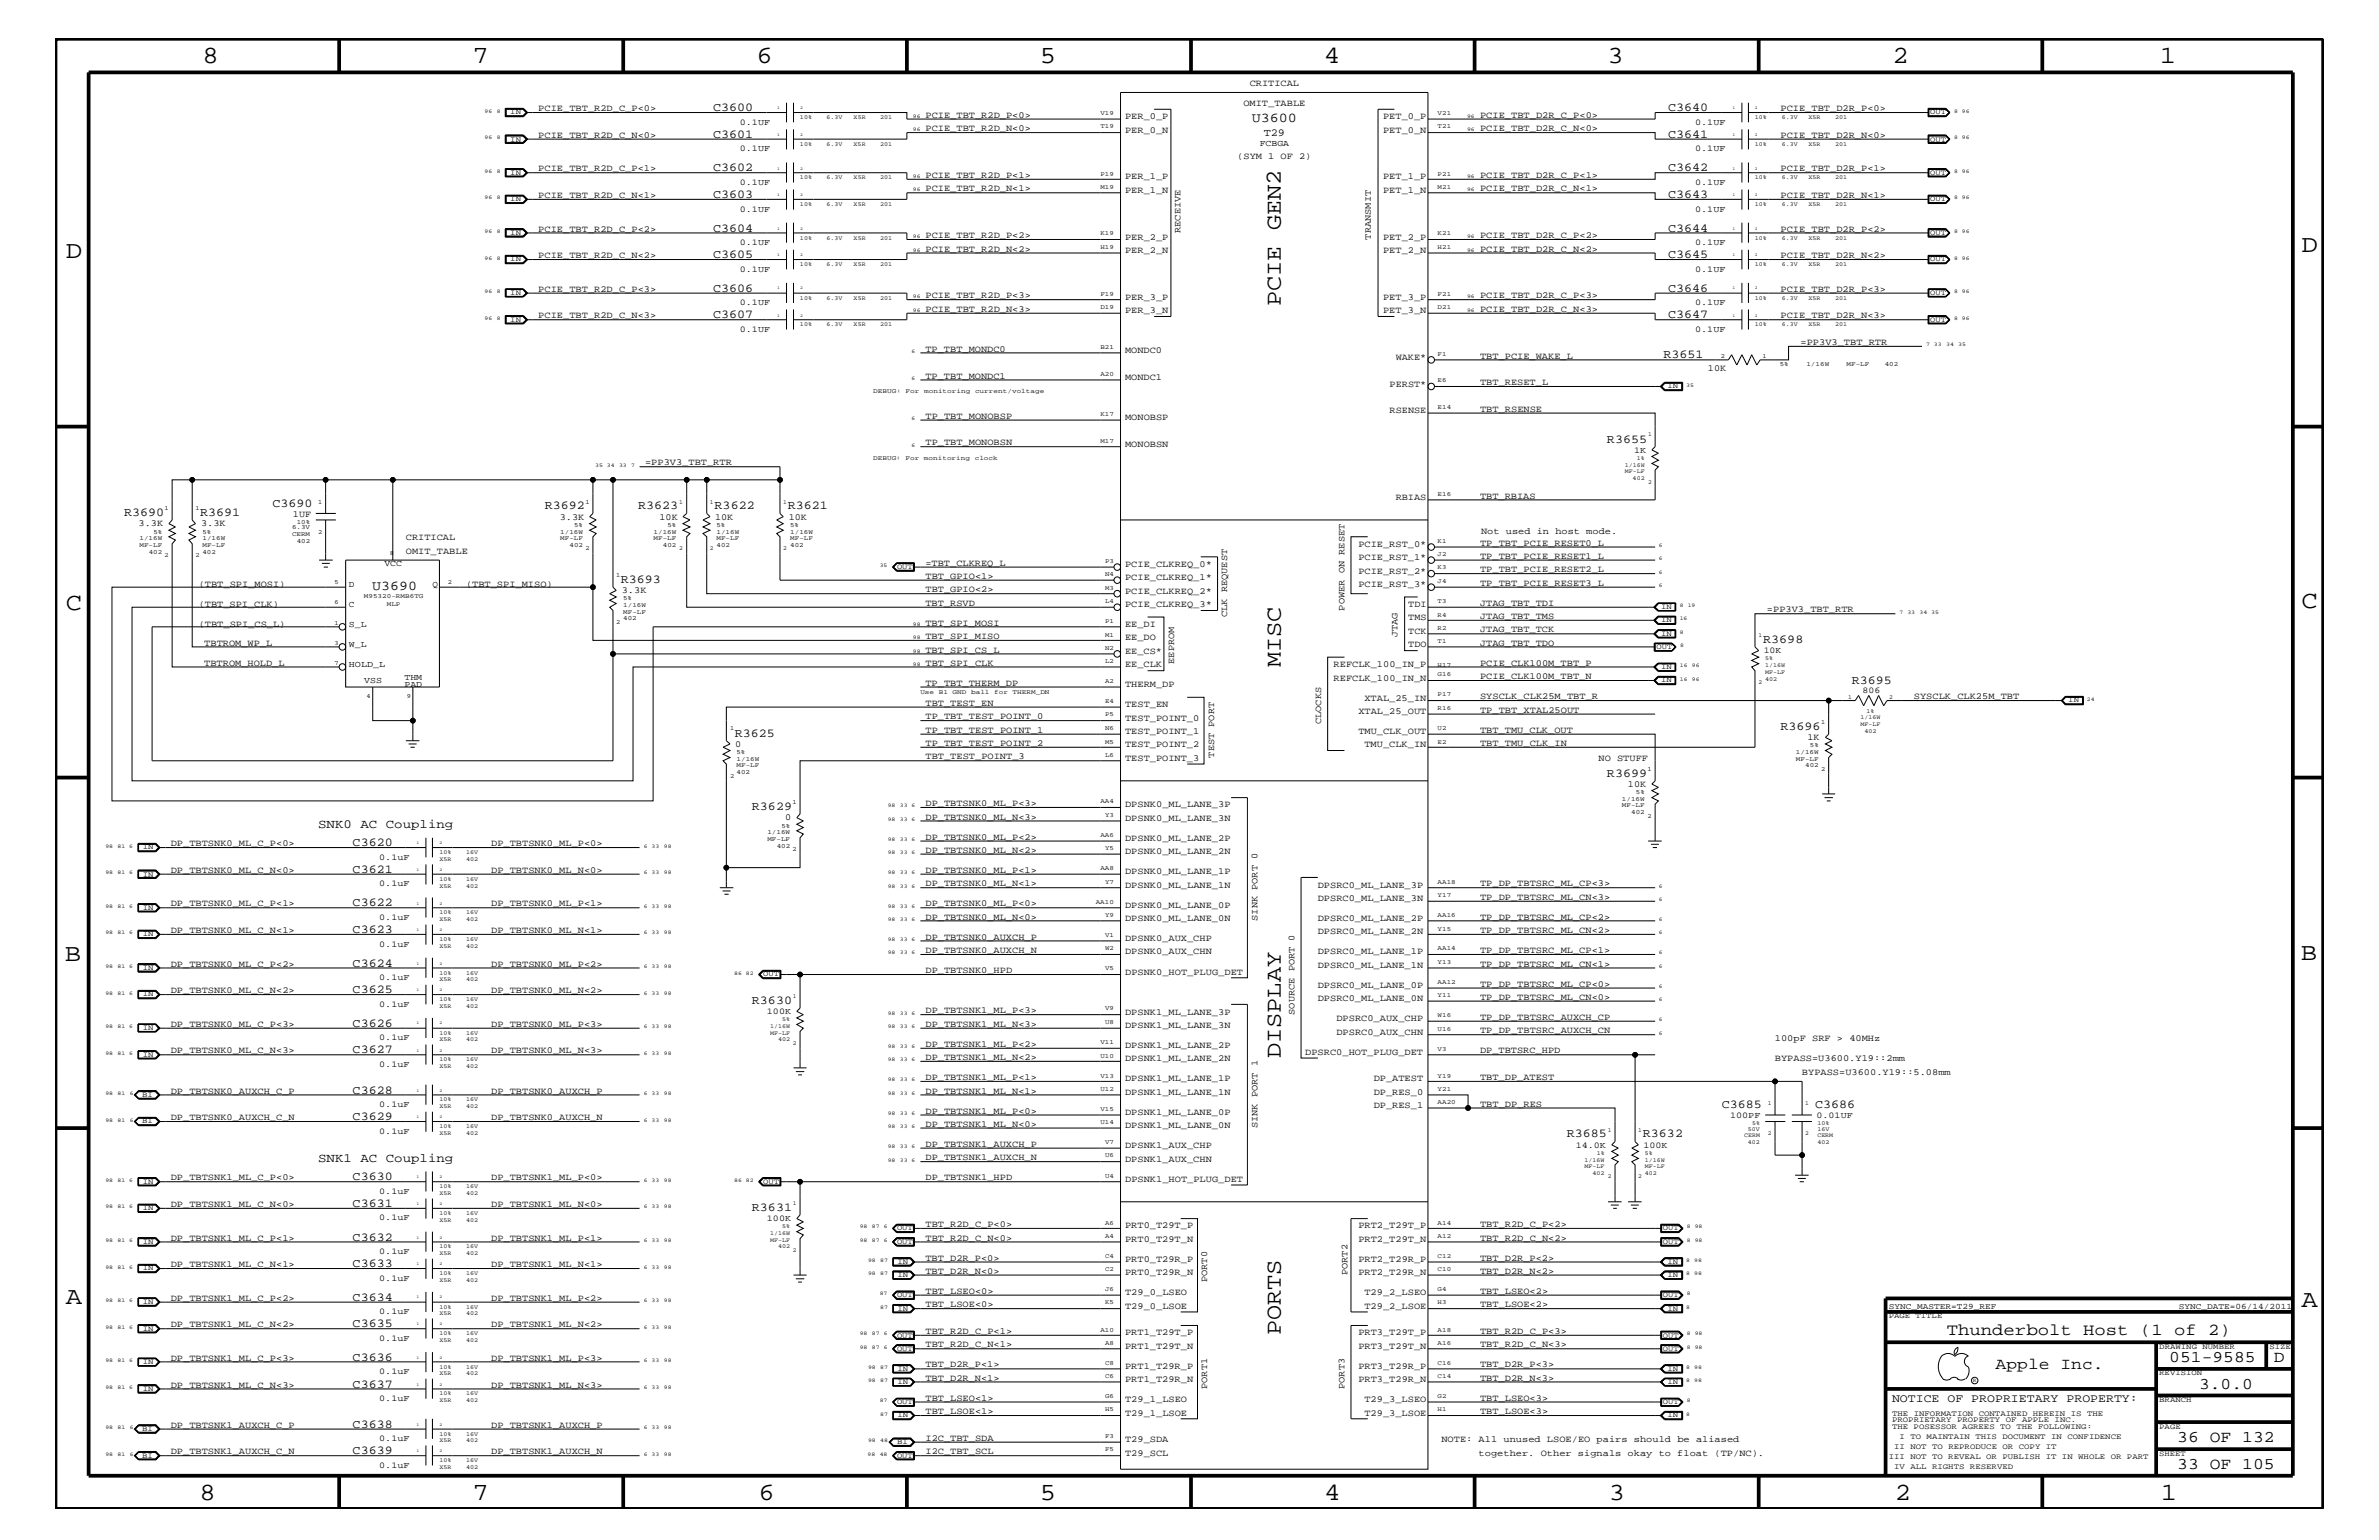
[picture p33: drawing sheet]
<svg xmlns="http://www.w3.org/2000/svg" width="432mm" height="279mm" viewBox="0 0 432 279" stroke-linecap="round" stroke-linejoin="round" font-family="sans-serif">
<defs><g id="words">
<g font-size="4.5">
<text x="36.7" y="11.5">8</text>
<text x="85.8" y="11.5">7</text>
<text x="137.3" y="11.5">6</text>
<text x="188.7" y="11.5">5</text>
<text x="240.3" y="11.5">4</text>
<text x="291.8" y="11.5">3</text>
<text x="343.5" y="11.5">2</text>
<text x="392" y="11.5">1</text>
<text x="11.9" y="46.8">D</text>
<text x="417.7" y="45.7">D</text>
<text x="11.9" y="110.6">C</text>
<text x="417.8" y="110.3">C</text>
<text x="11.8" y="174.3">B</text>
<text x="417.6" y="174.2">B</text>
<text x="11.9" y="236.7">A</text>
<text x="417.8" y="237.1">A</text>
<text x="36.2" y="272.1">8</text>
<text x="85.8" y="272.1">7</text>
<text x="137.7" y="272.1">6</text>
<text x="188.7" y="272.1">5</text>
<text x="240.4" y="272.1">4</text>
<text x="292" y="272.1">3</text>
<text x="343.9" y="272.1">2</text>
<text x="392.2" y="272.1">1</text>
</g>
<g font-size="4.1">
<text x="232.5" y="55.6" transform="rotate(-90 232.5 55.6)">PCIE GEN2</text>
<text x="232.5" y="121" transform="rotate(-90 232.5 121)">MISC</text>
<text x="232.5" y="192" transform="rotate(-90 232.5 192)">DISPLAY</text>
<text x="232.5" y="242.3" transform="rotate(-90 232.5 242.3)">PORTS</text>
</g>
<g font-size="3">
<text x="353.4" y="242.3">Thunderbolt Host (1 of 2)</text>
<text x="362.2" y="248.4">Apple Inc.</text>
<text x="393.7" y="247.1">051-9585</text>
<text x="399.2" y="252">3.0.0</text>
<text x="412.7" y="247.1">D</text>
<text x="395.2" y="261.6">36 OF 132</text>
<text x="395.2" y="266.6">33 OF 105</text>
</g>
<g font-size="2.5">
<text x="227.2" y="22.2">U3600</text>
<text x="67.6" y="107.1">U3690</text>
</g>
<g font-size="2.3">
<text x="57.7" y="150.1">SNK0 AC Coupling</text>
<text x="57.7" y="210.8">SNK1 AC Coupling</text>
</g>
<g font-size="2.2">
<text x="129.5" y="20.2">C3600</text>
<text x="302.8" y="20.2">C3640</text>
<text x="129.5" y="25">C3601</text>
<text x="302.8" y="25">C3641</text>
<text x="129.5" y="31.1">C3602</text>
<text x="129.5" y="35.9">C3603</text>
<text x="302.8" y="31.1">C3642</text>
<text x="302.8" y="35.9">C3643</text>
<text x="129.5" y="42">C3604</text>
<text x="129.5" y="46.8">C3605</text>
<text x="302.8" y="46.8">C3645</text>
<text x="302.8" y="42">C3644</text>
<text x="129.5" y="52.9">C3606</text>
<text x="302.8" y="52.9">C3646</text>
<text x="129.5" y="57.8">C3607</text>
<text x="302.8" y="57.8">C3647</text>
<text x="301.9" y="64.9">R3651</text>
<text x="291.7" y="80.3">R3655</text>
<text x="22.5" y="93.7">R3690</text>
<text x="36.3" y="93.7">R3691</text>
<text x="49.4" y="92">C3690</text>
<text x="98.9" y="92.4">R3692</text>
<text x="115.8" y="92.4">R3623</text>
<text x="129.7" y="92.4">R3622</text>
<text x="143" y="92.4">R3621</text>
<text x="112.7" y="105.8">R3693</text>
<text x="320" y="116.7">R3698</text>
<text x="336.1" y="124.1">R3695</text>
<text x="133.3" y="133.6">R3625</text>
<text x="323.2" y="132.4">R3696</text>
<text x="291.7" y="140.9">R3699</text>
<text x="136.5" y="147">R3629</text>
<text x="64" y="153.5">C3620</text>
<text x="64" y="158.4">C3621</text>
<text x="64" y="164.5">C3622</text>
<text x="64" y="169.3">C3623</text>
<text x="64" y="175.4">C3624</text>
<text x="64" y="180.2">C3625</text>
<text x="136.5" y="182.1">R3630</text>
<text x="64" y="191.1">C3627</text>
<text x="64" y="186.3">C3626</text>
<text x="64" y="203.2">C3629</text>
<text x="64" y="198.4">C3628</text>
<text x="312.5" y="201">C3685</text>
<text x="329.4" y="201">C3686</text>
<text x="284.4" y="206.4">R3685</text>
<text x="298.2" y="206.4">R3632</text>
<text x="64" y="214.2">C3630</text>
<text x="64" y="219">C3631</text>
<text x="136.5" y="219.7">R3631</text>
<text x="64" y="225.1">C3632</text>
<text x="64" y="229.9">C3633</text>
<text x="64" y="236">C3634</text>
<text x="64" y="240.8">C3635</text>
<text x="64" y="246.9">C3636</text>
<text x="64" y="251.7">C3637</text>
<text x="64" y="259">C3638</text>
<text x="64" y="263.8">C3639</text>
</g>
<text font-size="2.1" x="343.4" y="254.4">NOTICE OF PROPRIETARY PROPERTY:</text>
<text font-size="1.9" x="229.4" y="24.7">T29</text>
<g font-size="1.7">
<text x="226.8" y="15.6">CRITICAL</text>
<text x="97.7" y="20.2">PCIE_TBT_R2D_C_P&lt;0&gt;</text>
<text x="168" y="23.8">PCIE_TBT_R2D_N&lt;0&gt;</text>
<text x="168" y="21.4">PCIE_TBT_R2D_P&lt;0&gt;</text>
<text x="204.2" y="21.6">PER_0_P</text>
<text x="225.7" y="19.2">OMIT_TABLE</text>
<text x="251" y="21.6">PET_0_P</text>
<text x="268.6" y="23.8">PCIE_TBT_D2R_C_N&lt;0&gt;</text>
<text x="268.6" y="21.4">PCIE_TBT_D2R_C_P&lt;0&gt;</text>
<text x="323.2" y="20.2">PCIE_TBT_D2R_P&lt;0&gt;</text>
<text x="97.7" y="25">PCIE_TBT_R2D_C_N&lt;0&gt;</text>
<text x="204.2" y="24.1">PER_0_N</text>
<text x="224.6" y="28.9">(SYM 1 OF 2)</text>
<text x="251" y="24.1">PET_0_N</text>
<text x="323.2" y="25">PCIE_TBT_D2R_N&lt;0&gt;</text>
<text x="97.7" y="35.9">PCIE_TBT_R2D_C_N&lt;1&gt;</text>
<text x="97.7" y="31.1">PCIE_TBT_R2D_C_P&lt;1&gt;</text>
<text x="168" y="32.3">PCIE_TBT_R2D_P&lt;1&gt;</text>
<text x="168" y="34.7">PCIE_TBT_R2D_N&lt;1&gt;</text>
<text x="204.2" y="32.5">PER_1_P</text>
<text x="204.2" y="35">PER_1_N</text>
<text x="251" y="32.5">PET_1_P</text>
<text x="251" y="35">PET_1_N</text>
<text x="268.6" y="34.7">PCIE_TBT_D2R_C_N&lt;1&gt;</text>
<text x="268.6" y="32.3">PCIE_TBT_D2R_C_P&lt;1&gt;</text>
<text x="323.2" y="35.9">PCIE_TBT_D2R_N&lt;1&gt;</text>
<text x="323.2" y="31.1">PCIE_TBT_D2R_P&lt;1&gt;</text>
<text x="97.7" y="46.8">PCIE_TBT_R2D_C_N&lt;2&gt;</text>
<text x="97.7" y="42">PCIE_TBT_R2D_C_P&lt;2&gt;</text>
<text x="168" y="45.7">PCIE_TBT_R2D_N&lt;2&gt;</text>
<text x="168" y="43.2">PCIE_TBT_R2D_P&lt;2&gt;</text>
<text x="204.2" y="43.5">PER_2_P</text>
<text x="204.2" y="45.9">PER_2_N</text>
<text x="214.3" y="42.3" transform="rotate(-90 214.3 42.3)">RECEIVE</text>
<text x="248.8" y="43.5" transform="rotate(-90 248.8 43.5)">TRANSMIT</text>
<text x="251" y="45.9">PET_2_N</text>
<text x="251" y="43.5">PET_2_P</text>
<text x="268.6" y="45.7">PCIE_TBT_D2R_C_N&lt;2&gt;</text>
<text x="268.6" y="43.2">PCIE_TBT_D2R_C_P&lt;2&gt;</text>
<text x="323.2" y="46.8">PCIE_TBT_D2R_N&lt;2&gt;</text>
<text x="323.2" y="42">PCIE_TBT_D2R_P&lt;2&gt;</text>
<text x="97.7" y="52.9">PCIE_TBT_R2D_C_P&lt;3&gt;</text>
<text x="323.2" y="52.9">PCIE_TBT_D2R_P&lt;3&gt;</text>
<text x="97.7" y="57.8">PCIE_TBT_R2D_C_N&lt;3&gt;</text>
<text x="168" y="56.6">PCIE_TBT_R2D_N&lt;3&gt;</text>
<text x="168" y="54.1">PCIE_TBT_R2D_P&lt;3&gt;</text>
<text x="204.2" y="54.4">PER_3_P</text>
<text x="204.2" y="56.8">PER_3_N</text>
<text x="251" y="54.4">PET_3_P</text>
<text x="251" y="56.8">PET_3_N</text>
<text x="268.6" y="56.6">PCIE_TBT_D2R_C_N&lt;3&gt;</text>
<text x="268.6" y="54.1">PCIE_TBT_D2R_C_P&lt;3&gt;</text>
<text x="323.2" y="57.8">PCIE_TBT_D2R_N&lt;3&gt;</text>
<text x="168" y="63.9">TP_TBT_MONDC0</text>
<text x="204.2" y="64">MONDC0</text>
<text x="253.3" y="65.3">WAKE*</text>
<text x="268.6" y="65.1">TBT_PCIE_WAKE_L</text>
<text x="326.8" y="62.6">=PP3V3_TBT_RTR</text>
<text x="168" y="68.7">TP_TBT_MONDC1</text>
<text x="204.2" y="68.9">MONDC1</text>
<text x="252.2" y="70.1">PERST*</text>
<text x="268.6" y="69.9">TBT_RESET_L</text>
<text x="310" y="67.3">10K</text>
<text x="168" y="76">TP_TBT_MONOBSP</text>
<text x="204.2" y="76.2">MONOBSP</text>
<text x="252.2" y="75">RSENSE</text>
<text x="268.6" y="74.7">TBT_RSENSE</text>
<text x="168" y="80.8">TP_TBT_MONOBSN</text>
<text x="204.2" y="81.1">MONOBSN</text>
<text x="117.1" y="84.4">=PP3V3_TBT_RTR</text>
<text x="25.1" y="95.4">3.3K</text>
<text x="36.5" y="95.4">3.3K</text>
<text x="53.2" y="93.8">1UF</text>
<text x="101.6" y="94.3">3.3K</text>
<text x="119.7" y="94.3">10K</text>
<text x="129.8" y="94.3">10K</text>
<text x="143.2" y="94.3">10K</text>
<text x="253.3" y="90.7">RBIAS</text>
<text x="268.6" y="90.5">TBT_RBIAS</text>
<text x="73.7" y="98">CRITICAL</text>
<text x="73.7" y="100.4">OMIT_TABLE</text>
<text x="246.5" y="101.6">PCIE_RST_1*</text>
<text x="246.5" y="99.3">PCIE_RST_0*</text>
<text x="268.6" y="99">TP_TBT_PCIE_RESET0_L</text>
<text x="268.6" y="101.4">TP_TBT_PCIE_RESET1_L</text>
<text x="268.8" y="96.8">Not used in host mode.</text>
<text x="36.1" y="106.5">(TBT_SPI_MOSI)</text>
<text x="84.6" y="106.5">(TBT_SPI_MISO)</text>
<text x="112.9" y="107.6">3.3K</text>
<text x="168" y="102.6">=TBT_CLKREQ_L</text>
<text x="168" y="107.5">TBT_GPIO&lt;2&gt;</text>
<text x="168" y="105">TBT_GPIO&lt;1&gt;</text>
<text x="204.2" y="107.7">PCIE_CLKREQ_2*</text>
<text x="204.2" y="105.3">PCIE_CLKREQ_1*</text>
<text x="204.2" y="102.9">PCIE_CLKREQ_0*</text>
<text x="246.5" y="106.5">PCIE_RST_3*</text>
<text x="246.5" y="104.1">PCIE_RST_2*</text>
<text x="268.6" y="103.8">TP_TBT_PCIE_RESET2_L</text>
<text x="268.6" y="106.3">TP_TBT_PCIE_RESET3_L</text>
<text x="36.1" y="110.2">(TBT_SPI_CLK)</text>
<text x="36.1" y="113.7">(TBT_SPI_CS_L)</text>
<text x="168" y="109.9">TBT_RSVD</text>
<text x="168" y="113.6">TBT_SPI_MOSI</text>
<text x="204.2" y="110.2">PCIE_CLKREQ_3*</text>
<text x="204.2" y="113.7">EE_DI</text>
<text x="222.8" y="112" transform="rotate(-90 222.8 112)">CLK REQUEST</text>
<text x="244" y="110.8" transform="rotate(-90 244 110.8)">POWER ON RESET</text>
<text x="255.6" y="112.6">TMS</text>
<text x="255.6" y="110.2">TDI</text>
<text x="268.6" y="112.3">JTAG_TBT_TMS</text>
<text x="268.6" y="109.9">JTAG_TBT_TDI</text>
<text x="320.7" y="111.1">=PP3V3_TBT_RTR</text>
<text x="37.1" y="117.2">TBTROM_WP_L</text>
<text x="168" y="115.9">TBT_SPI_MISO</text>
<text x="168" y="118.4">TBT_SPI_CS_L</text>
<text x="204.2" y="116.2">EE_DO</text>
<text x="204.2" y="118.6">EE_CS*</text>
<text x="253.7" y="115.6" transform="rotate(-90 253.7 115.6)">JTAG</text>
<text x="255.6" y="117.4">TDO</text>
<text x="255.6" y="115">TCK</text>
<text x="268.6" y="117.2">JTAG_TBT_TDO</text>
<text x="268.6" y="114.8">JTAG_TBT_TCK</text>
<text x="37.1" y="120.8">TBTROM_HOLD_L</text>
<text x="168" y="124.4">TP_TBT_THERM_DP</text>
<text x="168" y="120.8">TBT_SPI_CLK</text>
<text x="204.2" y="124.7">THERM_DP</text>
<text x="204.2" y="121">EE_CLK</text>
<text x="213.1" y="120.4" transform="rotate(-90 213.1 120.4)">EEPROM</text>
<text x="242.1" y="121">REFCLK_100_IN_P</text>
<text x="242.1" y="123.5">REFCLK_100_IN_N</text>
<text x="268.6" y="123.2">PCIE_CLK100M_TBT_N</text>
<text x="268.6" y="120.8">PCIE_CLK100M_TBT_P</text>
<text x="168" y="130.5">TP_TBT_TEST_POINT_0</text>
<text x="168" y="128">TBT_TEST_EN</text>
<text x="204.2" y="128.3">TEST_EN</text>
<text x="204.2" y="130.8">TEST_POINT_0</text>
<text x="239.8" y="131.3" transform="rotate(-90 239.8 131.3)">CLOCKS</text>
<text x="246.5" y="129.6">XTAL_25_OUT</text>
<text x="247.7" y="127.1">XTAL_25_IN</text>
<text x="268.6" y="129.3">TP_TBT_XTAL25OUT</text>
<text x="268.6" y="126.9">SYSCLK_CLK25M_TBT_R</text>
<text x="347.4" y="126.9">SYSCLK_CLK25M_TBT</text>
<text x="133.4" y="135.5">0</text>
<text x="168" y="137.8">TBT_TEST_POINT_3</text>
<text x="168" y="135.3">TP_TBT_TEST_POINT_2</text>
<text x="168" y="133">TP_TBT_TEST_POINT_1</text>
<text x="204.2" y="135.6">TEST_POINT_2</text>
<text x="204.2" y="133.2">TEST_POINT_1</text>
<text x="220.4" y="137.4" transform="rotate(-90 220.4 137.4)">TEST PORT</text>
<text x="246.5" y="133.2">TMU_CLK_OUT</text>
<text x="247.7" y="135.6">TMU_CLK_IN</text>
<text x="268.6" y="133">TBT_TMU_CLK_OUT</text>
<text x="268.6" y="135.3">TBT_TMU_CLK_IN</text>
<text x="328.1" y="134.2">1K</text>
<text x="204.2" y="138">TEST_POINT_3</text>
<text x="290.2" y="138">NO STUFF</text>
<text x="295.5" y="142.8">10K</text>
<text x="142.5" y="148.8">0</text>
<text x="168" y="148.7">DP_TBTSNK0_ML_N&lt;3&gt;</text>
<text x="168" y="146.2">DP_TBTSNK0_ML_P&lt;3&gt;</text>
<text x="204.2" y="146.5">DPSNK0_ML_LANE_3P</text>
<text x="204.2" y="149">DPSNK0_ML_LANE_3N</text>
<text x="31" y="153.5">DP_TBTSNK0_ML_C_P&lt;0&gt;</text>
<text x="89.2" y="153.5">DP_TBTSNK0_ML_P&lt;0&gt;</text>
<text x="168" y="154.7">DP_TBTSNK0_ML_N&lt;2&gt;</text>
<text x="168" y="152.3">DP_TBTSNK0_ML_P&lt;2&gt;</text>
<text x="204.2" y="152.6">DPSNK0_ML_LANE_2P</text>
<text x="204.2" y="155">DPSNK0_ML_LANE_2N</text>
<text x="31" y="158.4">DP_TBTSNK0_ML_C_N&lt;0&gt;</text>
<text x="89.2" y="158.4">DP_TBTSNK0_ML_N&lt;0&gt;</text>
<text x="168" y="158.4">DP_TBTSNK0_ML_P&lt;1&gt;</text>
<text x="168" y="160.8">DP_TBTSNK0_ML_N&lt;1&gt;</text>
<text x="204.2" y="161.1">DPSNK0_ML_LANE_1N</text>
<text x="204.2" y="158.6">DPSNK0_ML_LANE_1P</text>
<text x="239.2" y="161.1">DPSRC0_ML_LANE_3P</text>
<text x="268.6" y="160.8">TP_DP_TBTSRC_ML_CP&lt;3&gt;</text>
<text x="31" y="164.5">DP_TBTSNK0_ML_C_P&lt;1&gt;</text>
<text x="89.2" y="164.5">DP_TBTSNK0_ML_P&lt;1&gt;</text>
<text x="168" y="166.9">DP_TBTSNK0_ML_N&lt;0&gt;</text>
<text x="168" y="164.5">DP_TBTSNK0_ML_P&lt;0&gt;</text>
<text x="204.2" y="167.1">DPSNK0_ML_LANE_0N</text>
<text x="204.2" y="164.7">DPSNK0_ML_LANE_0P</text>
<text x="228.3" y="167.1" transform="rotate(-90 228.3 167.1)">SINK PORT 0</text>
<text x="239.2" y="167.1">DPSRC0_ML_LANE_2P</text>
<text x="239.2" y="163.5">DPSRC0_ML_LANE_3N</text>
<text x="268.6" y="163.3">TP_DP_TBTSRC_ML_CN&lt;3&gt;</text>
<text x="268.6" y="166.9">TP_DP_TBTSRC_ML_CP&lt;2&gt;</text>
<text x="31" y="169.3">DP_TBTSNK0_ML_C_N&lt;1&gt;</text>
<text x="89.2" y="169.3">DP_TBTSNK0_ML_N&lt;1&gt;</text>
<text x="168" y="170.5">DP_TBTSNK0_AUXCH_P</text>
<text x="168" y="172.9">DP_TBTSNK0_AUXCH_N</text>
<text x="204.2" y="173.2">DPSNK0_AUX_CHN</text>
<text x="204.2" y="170.7">DPSNK0_AUX_CHP</text>
<text x="239.2" y="173.2">DPSRC0_ML_LANE_1P</text>
<text x="239.2" y="169.5">DPSRC0_ML_LANE_2N</text>
<text x="268.6" y="169.3">TP_DP_TBTSRC_ML_CN&lt;2&gt;</text>
<text x="268.6" y="172.9">TP_DP_TBTSRC_ML_CP&lt;1&gt;</text>
<text x="31" y="175.4">DP_TBTSNK0_ML_C_P&lt;2&gt;</text>
<text x="89.2" y="175.4">DP_TBTSNK0_ML_P&lt;2&gt;</text>
<text x="168" y="176.6">DP_TBTSNK0_HPD</text>
<text x="204.2" y="176.8">DPSNK0_HOT_PLUG_DET</text>
<text x="239.2" y="179.3">DPSRC0_ML_LANE_0P</text>
<text x="239.2" y="175.6">DPSRC0_ML_LANE_1N</text>
<text x="268.6" y="179">TP_DP_TBTSRC_ML_CP&lt;0&gt;</text>
<text x="268.6" y="175.4">TP_DP_TBTSRC_ML_CN&lt;1&gt;</text>
<text x="31" y="180.2">DP_TBTSNK0_ML_C_N&lt;2&gt;</text>
<text x="89.2" y="180.2">DP_TBTSNK0_ML_N&lt;2&gt;</text>
<text x="168" y="183.8">DP_TBTSNK1_ML_P&lt;3&gt;</text>
<text x="204.2" y="184.1">DPSNK1_ML_LANE_3P</text>
<text x="234.9" y="184.1" transform="rotate(-90 234.9 184.1)">SOURCE PORT 0</text>
<text x="239.2" y="181.6">DPSRC0_ML_LANE_0N</text>
<text x="242.6" y="185.3">DPSRC0_AUX_CHP</text>
<text x="268.6" y="181.4">TP_DP_TBTSRC_ML_CN&lt;0&gt;</text>
<text x="268.6" y="185">TP_DP_TBTSRC_AUXCH_CP</text>
<text x="31" y="191.1">DP_TBTSNK0_ML_C_N&lt;3&gt;</text>
<text x="31" y="186.3">DP_TBTSNK0_ML_C_P&lt;3&gt;</text>
<text x="89.2" y="191.1">DP_TBTSNK0_ML_N&lt;3&gt;</text>
<text x="89.2" y="186.3">DP_TBTSNK0_ML_P&lt;3&gt;</text>
<text x="168" y="189.9">DP_TBTSNK1_ML_P&lt;2&gt;</text>
<text x="168" y="186.3">DP_TBTSNK1_ML_N&lt;3&gt;</text>
<text x="204.2" y="190.2">DPSNK1_ML_LANE_2P</text>
<text x="204.2" y="186.5">DPSNK1_ML_LANE_3N</text>
<text x="236.9" y="191.4">DPSRC0_HOT_PLUG_DET</text>
<text x="242.6" y="187.7">DPSRC0_AUX_CHN</text>
<text x="268.6" y="191.1">DP_TBTSRC_HPD</text>
<text x="268.6" y="187.5">TP_DP_TBTSRC_AUXCH_CN</text>
<text x="322.2" y="188.9">100pF SRF &gt; 40MHz</text>
<text x="168" y="195.9">DP_TBTSNK1_ML_P&lt;1&gt;</text>
<text x="168" y="192.3">DP_TBTSNK1_ML_N&lt;2&gt;</text>
<text x="204.2" y="196.2">DPSNK1_ML_LANE_1P</text>
<text x="204.2" y="192.6">DPSNK1_ML_LANE_2N</text>
<text x="249.3" y="196.2">DP_ATEST</text>
<text x="268.6" y="195.9">TBT_DP_ATEST</text>
<text x="322.2" y="192.6">BYPASS=U3600.Y19::2mm</text>
<text x="327.1" y="195">BYPASS=U3600.Y19::5.08mm</text>
<text x="31" y="203.2">DP_TBTSNK0_AUXCH_C_N</text>
<text x="31" y="198.4">DP_TBTSNK0_AUXCH_C_P</text>
<text x="89.2" y="203.2">DP_TBTSNK0_AUXCH_N</text>
<text x="89.2" y="198.4">DP_TBTSNK0_AUXCH_P</text>
<text x="168" y="198.4">DP_TBTSNK1_ML_N&lt;1&gt;</text>
<text x="168" y="202">DP_TBTSNK1_ML_P&lt;0&gt;</text>
<text x="204.2" y="202.3">DPSNK1_ML_LANE_0P</text>
<text x="204.2" y="198.7">DPSNK1_ML_LANE_1N</text>
<text x="249.3" y="201">DP_RES_1</text>
<text x="249.3" y="198.7">DP_RES_0</text>
<text x="268.6" y="200.9">TBT_DP_RES</text>
<text x="168" y="204.4">DP_TBTSNK1_ML_N&lt;0&gt;</text>
<text x="168" y="208.1">DP_TBTSNK1_AUXCH_P</text>
<text x="204.2" y="208.3">DPSNK1_AUX_CHP</text>
<text x="204.2" y="204.7">DPSNK1_ML_LANE_0N</text>
<text x="228.3" y="204.7" transform="rotate(-90 228.3 204.7)">SINK PORT 1</text>
<text x="31" y="214.2">DP_TBTSNK1_ML_C_P&lt;0&gt;</text>
<text x="89.2" y="214.2">DP_TBTSNK1_ML_P&lt;0&gt;</text>
<text x="168" y="210.5">DP_TBTSNK1_AUXCH_N</text>
<text x="168" y="214.2">DP_TBTSNK1_HPD</text>
<text x="204.2" y="214.4">DPSNK1_HOT_PLUG_DET</text>
<text x="204.2" y="210.8">DPSNK1_AUX_CHN</text>
<text x="31" y="219">DP_TBTSNK1_ML_C_N&lt;0&gt;</text>
<text x="89.2" y="219">DP_TBTSNK1_ML_N&lt;0&gt;</text>
<text x="31" y="225.1">DP_TBTSNK1_ML_C_P&lt;1&gt;</text>
<text x="89.2" y="225.1">DP_TBTSNK1_ML_P&lt;1&gt;</text>
<text x="168" y="225.1">TBT_R2D_C_N&lt;0&gt;</text>
<text x="168" y="222.6">TBT_R2D_C_P&lt;0&gt;</text>
<text x="204.2" y="225.3">PRT0_T29T_N</text>
<text x="204.2" y="222.9">PRT0_T29T_P</text>
<text x="246.5" y="222.9">PRT2_T29T_P</text>
<text x="246.5" y="225.3">PRT2_T29T_N</text>
<text x="268.6" y="222.6">TBT_R2D_C_P&lt;2&gt;</text>
<text x="268.6" y="225.1">TBT_R2D_C_N&lt;2&gt;</text>
<text x="31" y="229.9">DP_TBTSNK1_ML_C_N&lt;1&gt;</text>
<text x="89.2" y="229.9">DP_TBTSNK1_ML_N&lt;1&gt;</text>
<text x="168" y="228.7">TBT_D2R_P&lt;0&gt;</text>
<text x="168" y="231.1">TBT_D2R_N&lt;0&gt;</text>
<text x="204.2" y="229">PRT0_T29R_P</text>
<text x="204.2" y="231.3">PRT0_T29R_N</text>
<text x="219.1" y="232.6" transform="rotate(-90 219.1 232.6)">PORT0</text>
<text x="244.6" y="231.3" transform="rotate(-90 244.6 231.3)">PORT2</text>
<text x="246.5" y="229">PRT2_T29R_P</text>
<text x="246.5" y="231.3">PRT2_T29R_N</text>
<text x="268.6" y="228.7">TBT_D2R_P&lt;2&gt;</text>
<text x="268.6" y="231.1">TBT_D2R_N&lt;2&gt;</text>
<text x="31" y="236">DP_TBTSNK1_ML_C_P&lt;2&gt;</text>
<text x="89.2" y="236">DP_TBTSNK1_ML_P&lt;2&gt;</text>
<text x="168" y="237.2">TBT_LSOE&lt;0&gt;</text>
<text x="168" y="234.7">TBT_LSEO&lt;0&gt;</text>
<text x="204.2" y="235">T29_0_LSEO</text>
<text x="204.2" y="237.4">T29_0_LSOE</text>
<text x="247.7" y="235">T29_2_LSEO</text>
<text x="247.7" y="237.4">T29_2_LSOE</text>
<text x="268.6" y="234.7">TBT_LSEO&lt;2&gt;</text>
<text x="268.6" y="237.2">TBT_LSOE&lt;2&gt;</text>
<text x="31" y="240.8">DP_TBTSNK1_ML_C_N&lt;2&gt;</text>
<text x="89.2" y="240.8">DP_TBTSNK1_ML_N&lt;2&gt;</text>
<text x="168" y="244.5">TBT_R2D_C_N&lt;1&gt;</text>
<text x="168" y="242">TBT_R2D_C_P&lt;1&gt;</text>
<text x="204.2" y="242.3">PRT1_T29T_P</text>
<text x="204.2" y="244.7">PRT1_T29T_N</text>
<text x="246.5" y="242.3">PRT3_T29T_P</text>
<text x="246.5" y="244.7">PRT3_T29T_N</text>
<text x="268.6" y="242">TBT_R2D_C_P&lt;3&gt;</text>
<text x="268.6" y="244.5">TBT_R2D_C_N&lt;3&gt;</text>
<text x="31" y="251.7">DP_TBTSNK1_ML_C_N&lt;3&gt;</text>
<text x="31" y="246.9">DP_TBTSNK1_ML_C_P&lt;3&gt;</text>
<text x="89.2" y="246.9">DP_TBTSNK1_ML_P&lt;3&gt;</text>
<text x="89.2" y="251.7">DP_TBTSNK1_ML_N&lt;3&gt;</text>
<text x="168" y="248.1">TBT_D2R_P&lt;1&gt;</text>
<text x="168" y="250.6">TBT_D2R_N&lt;1&gt;</text>
<text x="204.2" y="248.4">PRT1_T29R_P</text>
<text x="204.2" y="250.7">PRT1_T29R_N</text>
<text x="219.1" y="252" transform="rotate(-90 219.1 252)">PORT1</text>
<text x="244" y="252" transform="rotate(-90 244 252)">PORT3</text>
<text x="246.5" y="248.4">PRT3_T29R_P</text>
<text x="246.5" y="250.7">PRT3_T29R_N</text>
<text x="268.6" y="248.1">TBT_D2R_P&lt;3&gt;</text>
<text x="268.6" y="250.6">TBT_D2R_N&lt;3&gt;</text>
<text x="168" y="256.6">TBT_LSOE&lt;1&gt;</text>
<text x="168" y="254.2">TBT_LSEO&lt;1&gt;</text>
<text x="204.2" y="254.4">T29_1_LSEO</text>
<text x="204.2" y="256.8">T29_1_LSOE</text>
<text x="247.7" y="254.4">T29_3_LSEO</text>
<text x="247.7" y="256.8">T29_3_LSOE</text>
<text x="268.6" y="254.2">TBT_LSEO&lt;3&gt;</text>
<text x="268.6" y="256.6">TBT_LSOE&lt;3&gt;</text>
<text x="31" y="263.8">DP_TBTSNK1_AUXCH_C_N</text>
<text x="31" y="259">DP_TBTSNK1_AUXCH_C_P</text>
<text x="89.2" y="259">DP_TBTSNK1_AUXCH_P</text>
<text x="89.2" y="263.8">DP_TBTSNK1_AUXCH_N</text>
<text x="168" y="263.8">I2C_TBT_SCL</text>
<text x="168" y="261.4">I2C_TBT_SDA</text>
<text x="204.2" y="261.6">T29_SDA</text>
<text x="261.6" y="261.6">NOTE: All unused LSOE/EO pairs should be aliased</text>
<text x="204.2" y="264.1">T29_SCL</text>
<text x="268.4" y="264.1">together. Other signals okay to float (TP/NC).</text>
</g>
<g font-size="1.6">
<text x="134.3" y="22.6">0.1UF</text>
<text x="307.7" y="22.6">0.1UF</text>
<text x="134.3" y="27.5">0.1UF</text>
<text x="228.6" y="26.5">FCBGA</text>
<text x="307.7" y="27.5">0.1UF</text>
<text x="134.3" y="33.6">0.1UF</text>
<text x="307.7" y="33.6">0.1UF</text>
<text x="134.3" y="38.4">0.1UF</text>
<text x="307.7" y="38.4">0.1UF</text>
<text x="134.3" y="44.4">0.1UF</text>
<text x="307.7" y="44.4">0.1UF</text>
<text x="134.3" y="49.3">0.1UF</text>
<text x="307.7" y="49.3">0.1UF</text>
<text x="134.3" y="55.3">0.1UF</text>
<text x="307.7" y="55.3">0.1UF</text>
<text x="134.3" y="60.2">0.1UF</text>
<text x="307.7" y="60.2">0.1UF</text>
<text x="296.6" y="82.2">1K</text>
<text x="63.3" y="106.5">D</text>
<text x="69.8" y="102.7">VCC</text>
<text x="78.5" y="106.5">Q</text>
<text x="63.3" y="113.8">S_L</text>
<text x="63.3" y="110.2">C</text>
<text x="63.3" y="117.5">W_L</text>
<text x="320.1" y="118.5">10K</text>
<text x="63.3" y="121.1">HOLD_L</text>
<text x="66.1" y="124">VSS</text>
<text x="73.4" y="123.4">THM</text>
<text x="73.4" y="124.6">PAD</text>
<text x="338.1" y="125.8">806</text>
<text x="68.8" y="156">0.1uF</text>
<text x="68.8" y="160.8">0.1uF</text>
<text x="68.8" y="166.9">0.1uF</text>
<text x="68.8" y="171.7">0.1uF</text>
<text x="68.8" y="177.7">0.1uF</text>
<text x="68.8" y="182.7">0.1uF</text>
<text x="139.2" y="184">100K</text>
<text x="68.8" y="188.7">0.1uF</text>
<text x="68.8" y="193.6">0.1uF</text>
<text x="68.8" y="200.9">0.1uF</text>
<text x="314" y="202.9">100PF</text>
<text x="329.7" y="202.9">0.01UF</text>
<text x="68.8" y="205.7">0.1uF</text>
<text x="286" y="208.2">14.0K</text>
<text x="298.3" y="208.2">100K</text>
<text x="68.8" y="216.6">0.1uF</text>
<text x="68.8" y="221.4">0.1uF</text>
<text x="139.2" y="221.5">100K</text>
<text x="68.8" y="227.5">0.1uF</text>
<text x="68.8" y="232.4">0.1uF</text>
<text x="68.8" y="238.4">0.1uF</text>
<text x="68.8" y="243.3">0.1uF</text>
<text x="68.8" y="249.3">0.1uF</text>
<text x="68.8" y="254.2">0.1uF</text>
<text x="68.8" y="261.4">0.1uF</text>
<text x="68.8" y="266.3">0.1uF</text>
</g>
<g font-size="1.5">
<text x="342.8" y="237.4">SYNC_MASTER=T29_REF</text>
<text x="395.5" y="237.4">SYNC_DATE=06/14/2011</text>
</g>
<g font-size="1.4">
<text x="92.6" y="20.8">IN</text>
<text x="350.4" y="20.8">OUT</text>
<text x="92.6" y="25.7">IN</text>
<text x="350.4" y="25.7">OUT</text>
<text x="92.6" y="31.7">IN</text>
<text x="350.4" y="31.7">OUT</text>
<text x="92.6" y="36.5">IN</text>
<text x="350.4" y="36.5">OUT</text>
<text x="92.6" y="42.6">IN</text>
<text x="92.6" y="47.4">IN</text>
<text x="350.4" y="42.6">OUT</text>
<text x="350.4" y="47.4">OUT</text>
<text x="92.6" y="53.5">IN</text>
<text x="350.4" y="53.5">OUT</text>
<text x="92.6" y="58.4">IN</text>
<text x="350.4" y="58.4">OUT</text>
<text x="302.7" y="70.5">IN</text>
<text x="162.8" y="103.2">OUT</text>
<text x="301.5" y="110.5">IN</text>
<text x="301.5" y="112.9">IN</text>
<text x="300.7" y="117.8">OUT</text>
<text x="301.5" y="115.3">IN</text>
<text x="301.5" y="121.4">IN</text>
<text x="301.5" y="123.8">IN</text>
<text x="375.4" y="127.5">IN</text>
<text x="25.9" y="154.1">IN</text>
<text x="25.9" y="159">IN</text>
<text x="25.9" y="165">IN</text>
<text x="25.9" y="169.9">IN</text>
<text x="25.9" y="176">IN</text>
<text x="138.5" y="177.2">OUT</text>
<text x="25.9" y="180.8">IN</text>
<text x="25.9" y="191.7">IN</text>
<text x="25.9" y="186.9">IN</text>
<text x="25.8" y="203.8">BI</text>
<text x="25.8" y="199">BI</text>
<text x="25.9" y="214.7">IN</text>
<text x="138.5" y="214.7">OUT</text>
<text x="25.9" y="219.6">IN</text>
<text x="25.9" y="225.7">IN</text>
<text x="162.8" y="225.7">OUT</text>
<text x="162.8" y="223.2">OUT</text>
<text x="301.8" y="223.2">OUT</text>
<text x="301.8" y="225.7">OUT</text>
<text x="25.9" y="230.5">IN</text>
<text x="162.9" y="231.8">IN</text>
<text x="162.9" y="229.3">IN</text>
<text x="302.7" y="231.8">IN</text>
<text x="302.7" y="229.3">IN</text>
<text x="25.9" y="236.6">IN</text>
<text x="162.8" y="235.4">OUT</text>
<text x="162.9" y="237.8">IN</text>
<text x="301.8" y="235.4">OUT</text>
<text x="302.7" y="237.8">IN</text>
<text x="342.8" y="239.2">PAGE TITLE</text>
<text x="25.9" y="241.4">IN</text>
<text x="162.8" y="242.7">OUT</text>
<text x="162.8" y="245.1">OUT</text>
<text x="301.8" y="242.7">OUT</text>
<text x="301.8" y="245.1">OUT</text>
<text x="391.9" y="244.7">DRAWING NUMBER</text>
<text x="411.9" y="244.7">SIZE</text>
<text x="25.9" y="247.5">IN</text>
<text x="162.9" y="248.7">IN</text>
<text x="162.9" y="251.1">IN</text>
<text x="302.7" y="248.7">IN</text>
<text x="302.7" y="251.1">IN</text>
<text x="391.9" y="249.5">REVISION</text>
<text x="25.9" y="252.3">IN</text>
<text x="162.8" y="254.8">OUT</text>
<text x="162.9" y="257.2">IN</text>
<text x="301.8" y="254.8">OUT</text>
<text x="302.7" y="257.2">IN</text>
<text x="343.4" y="256.8">THE INFORMATION CONTAINED HEREIN IS THE</text>
<text x="391.9" y="254.4">BRANCH</text>
<text x="25.8" y="259.6">BI</text>
<text x="162.8" y="262.1">BI</text>
<text x="343.4" y="259.3">THE POSESSOR AGREES TO THE FOLLOWING:</text>
<text x="343.4" y="258">PROPRIETARY PROPERTY OF APPLE INC.</text>
<text x="343.8" y="262.9">II NOT TO REPRODUCE OR COPY IT</text>
<text x="344.8" y="261.1">I TO MAINTAIN THIS DOCUMENT IN CONFIDENCE</text>
<text x="391.9" y="259.3">PAGE</text>
<text x="25.8" y="264.4">BI</text>
<text x="162.8" y="264.4">OUT</text>
<text x="342.8" y="264.7">III NOT TO REVEAL OR PUBLISH IT IN WHOLE OR PART</text>
<text x="343.8" y="266.6">IV ALL RIGHTS RESERVED</text>
<text x="391.9" y="264.1">SHEET</text>
</g>
<g font-size="1.2">
<text x="199.7" y="23.3">T19</text>
<text x="199.7" y="20.9">V19</text>
<text x="260.9" y="23.3">T21</text>
<text x="260.9" y="20.9">V21</text>
<text x="199.7" y="34.2">M19</text>
<text x="199.7" y="31.9">P19</text>
<text x="260.9" y="34.2">M21</text>
<text x="260.9" y="31.9">P21</text>
<text x="199.7" y="45.2">H19</text>
<text x="199.7" y="42.7">K19</text>
<text x="260.9" y="45.2">H21</text>
<text x="260.9" y="42.7">K21</text>
<text x="199.7" y="53.6">F19</text>
<text x="260.9" y="53.6">F21</text>
<text x="199.7" y="56.1">D19</text>
<text x="260.9" y="56.1">D21</text>
<text x="199.7" y="63.4">B21</text>
<text x="260.9" y="64.5">F1</text>
<text x="312.3" y="64.9">2</text>
<text x="319.9" y="64.9">1</text>
<text x="158.5" y="71.3">DEBUG:</text>
<text x="164.4" y="71.3">For</text>
<text x="167.7" y="71.3">monitoring</text>
<text x="177" y="71.3">current/voltage</text>
<text x="199.7" y="68.2">A20</text>
<text x="260.9" y="69.4">E6</text>
<text x="323" y="66.5">5%</text>
<text x="327.9" y="66.5">1/16W</text>
<text x="335.2" y="66.5">MF-LF</text>
<text x="342.1" y="66.5">402</text>
<text x="199.7" y="75.5">K17</text>
<text x="260.9" y="74.3">E14</text>
<text x="158.5" y="83.5">DEBUG:</text>
<text x="164.4" y="83.5">For</text>
<text x="167.7" y="83.5">monitoring</text>
<text x="176.9" y="83.5">clock</text>
<text x="199.7" y="80.3">M17</text>
<text x="29.9" y="92.6">1</text>
<text x="35.5" y="92.6">1</text>
<text x="53.8" y="95">10%</text>
<text x="57.7" y="91.4">1</text>
<text x="104.2" y="95.6">5%</text>
<text x="106.3" y="91.4">1</text>
<text x="121.2" y="95.6">5%</text>
<text x="130" y="95.6">5%</text>
<text x="143.4" y="95.6">5%</text>
<text x="260.9" y="90">E16</text>
<text x="25.3" y="99.3">MF-LF</text>
<text x="25.3" y="98">1/16W</text>
<text x="27" y="100.4">402</text>
<text x="27.9" y="96.8">5%</text>
<text x="29.9" y="101">2</text>
<text x="35.5" y="101">2</text>
<text x="36.7" y="96.8">5%</text>
<text x="36.7" y="99.3">MF-LF</text>
<text x="36.7" y="100.4">402</text>
<text x="36.7" y="98">1/16W</text>
<text x="53" y="97.3">CERM</text>
<text x="53" y="96">6.3V</text>
<text x="53.8" y="98.5">402</text>
<text x="57.7" y="96.8">2</text>
<text x="70.8" y="100.6">8</text>
<text x="101.7" y="96.8">1/16W</text>
<text x="101.7" y="98">MF-LF</text>
<text x="103.4" y="99.3">402</text>
<text x="106.3" y="99.9">2</text>
<text x="118.6" y="96.8">1/16W</text>
<text x="118.6" y="98">MF-LF</text>
<text x="120.3" y="99.3">402</text>
<text x="130" y="98">MF-LF</text>
<text x="130" y="96.8">1/16W</text>
<text x="130" y="99.3">402</text>
<text x="143.4" y="99.3">402</text>
<text x="143.4" y="96.8">1/16W</text>
<text x="143.4" y="98">MF-LF</text>
<text x="260.9" y="98.5">K1</text>
<text x="260.9" y="101">J2</text>
<text x="60.7" y="106">5</text>
<text x="81.3" y="106">2</text>
<text x="111.8" y="104.7">1</text>
<text x="200.6" y="102.1">P3</text>
<text x="200.6" y="104.6">N4</text>
<text x="200.6" y="107">M3</text>
<text x="260.9" y="103.3">K3</text>
<text x="260.9" y="105.8">J4</text>
<text x="60.7" y="109.7">6</text>
<text x="60.7" y="113.3">1</text>
<text x="66" y="108.6">M95320-RMB6TG</text>
<text x="70.2" y="110">MLP</text>
<text x="111.8" y="113.1">2</text>
<text x="113.1" y="108.9">5%</text>
<text x="113.1" y="112.6">402</text>
<text x="113.1" y="110.2">1/16W</text>
<text x="113.1" y="111.4">MF-LF</text>
<text x="200.6" y="113.1">P1</text>
<text x="200.6" y="109.4">L4</text>
<text x="260.9" y="109.4">T3</text>
<text x="260.9" y="111.9">R4</text>
<text x="60.7" y="117">3</text>
<text x="200.6" y="117.9">N2</text>
<text x="200.6" y="115.5">M1</text>
<text x="260.9" y="114.2">R2</text>
<text x="260.9" y="116.7">T1</text>
<text x="60.7" y="120.6">7</text>
<text x="167" y="125.9">Use</text>
<text x="170.4" y="125.9">B1</text>
<text x="172.9" y="125.9">GND</text>
<text x="176.3" y="125.9">ball</text>
<text x="180.4" y="125.9">for</text>
<text x="183.8" y="125.9">THERM_DN</text>
<text x="200.6" y="120.3">L2</text>
<text x="200.6" y="124">A2</text>
<text x="260.9" y="122.7">G16</text>
<text x="260.9" y="120.9">H17</text>
<text x="66.5" y="126.7">4</text>
<text x="73.8" y="126.7">9</text>
<text x="200.6" y="127.6">E4</text>
<text x="200.6" y="130">P5</text>
<text x="260.9" y="126.4">P17</text>
<text x="260.9" y="128.8">R16</text>
<text x="330.5" y="131.3">1</text>
<text x="132.5" y="132.5">1</text>
<text x="133.7" y="136.8">5%</text>
<text x="200.6" y="132.4">N6</text>
<text x="200.6" y="134.9">M5</text>
<text x="200.6" y="137.3">L6</text>
<text x="260.9" y="134.9">E2</text>
<text x="260.9" y="132.4">U2</text>
<text x="326" y="136.8">1/16W</text>
<text x="328.5" y="135.6">5%</text>
<text x="132.5" y="141.1">2</text>
<text x="133.7" y="140.4">402</text>
<text x="133.7" y="139.2">MF-LF</text>
<text x="133.7" y="138">1/16W</text>
<text x="299" y="139.8">1</text>
<text x="326" y="138">MF-LF</text>
<text x="327.7" y="139.2">402</text>
<text x="330.5" y="139.8">2</text>
<text x="143.8" y="145.9">1</text>
<text x="199.7" y="145.7">AA4</text>
<text x="200.6" y="148.2">Y3</text>
<text x="294.4" y="146.5">MF-LF</text>
<text x="294.4" y="145.3">1/16W</text>
<text x="296.1" y="147.7">402</text>
<text x="296.9" y="144">5%</text>
<text x="299" y="148.4">2</text>
<text x="139.3" y="152.6">MF-LF</text>
<text x="139.3" y="151.3">1/16W</text>
<text x="141" y="153.8">402</text>
<text x="141.8" y="150.1">5%</text>
<text x="143.8" y="154.4">2</text>
<text x="199.7" y="151.8">AA6</text>
<text x="200.6" y="154.3">Y5</text>
<text x="199.7" y="157.9">AA8</text>
<text x="200.6" y="160.3">Y7</text>
<text x="260.9" y="160.3">AA18</text>
<text x="198.9" y="163.9">AA10</text>
<text x="200.6" y="166.4">Y9</text>
<text x="260.9" y="162.8">Y17</text>
<text x="260.9" y="166.4">AA16</text>
<text x="200.6" y="172.4">W2</text>
<text x="200.6" y="170">V1</text>
<text x="260.9" y="168.9">Y15</text>
<text x="260.9" y="172.4">AA14</text>
<text x="200.6" y="176.1">V5</text>
<text x="260.9" y="174.9">Y13</text>
<text x="260.9" y="178.5">AA12</text>
<text x="200.6" y="185.8">U8</text>
<text x="200.6" y="183.3">V9</text>
<text x="260.9" y="184.6">W16</text>
<text x="260.9" y="181">Y11</text>
<text x="199.7" y="191.9">U10</text>
<text x="199.7" y="189.4">V11</text>
<text x="260.9" y="190.6">V3</text>
<text x="260.9" y="187">U16</text>
<text x="199.7" y="197.9">U12</text>
<text x="199.7" y="195.5">V13</text>
<text x="260.9" y="195.5">Y19</text>
<text x="260.9" y="197.9">Y21</text>
<text x="199.7" y="204">U14</text>
<text x="199.7" y="201.5">V15</text>
<text x="260.9" y="200.3">AA20</text>
<text x="200.6" y="207.6">V7</text>
<text x="200.6" y="210">U6</text>
<text x="200.6" y="213.6">U4</text>
<text x="200.6" y="224.6">A4</text>
<text x="200.6" y="222.2">A6</text>
<text x="260.9" y="224.6">A12</text>
<text x="260.9" y="222.2">A14</text>
<text x="200.6" y="230.7">C2</text>
<text x="200.6" y="228.2">C4</text>
<text x="260.9" y="230.7">C10</text>
<text x="260.9" y="228.2">C12</text>
<text x="200.6" y="234.3">J6</text>
<text x="200.6" y="236.7">K5</text>
<text x="260.9" y="234.3">G4</text>
<text x="260.9" y="236.7">H3</text>
<text x="199.7" y="241.6">A10</text>
<text x="200.6" y="244">A8</text>
<text x="260.9" y="244">A16</text>
<text x="260.9" y="241.6">A18</text>
<text x="200.6" y="250">C6</text>
<text x="200.6" y="247.6">C8</text>
<text x="260.9" y="250">C14</text>
<text x="260.9" y="247.6">C16</text>
<text x="200.6" y="253.7">G6</text>
<text x="200.6" y="256.1">H5</text>
<text x="260.9" y="253.7">G2</text>
<text x="260.9" y="256.1">H1</text>
<text x="200.6" y="263.3">F5</text>
<text x="200.6" y="261">F3</text>
</g>
<g font-size="1.1">
<text x="145.2" y="21.6">10%</text>
<text x="150" y="21.6">6.3V</text>
<text x="154.9" y="21.6">X5R</text>
<text x="159.8" y="21.6">201</text>
<text x="318.5" y="21.6">10%</text>
<text x="323.4" y="21.6">6.3V</text>
<text x="328.3" y="21.6">X5R</text>
<text x="333.1" y="21.6">201</text>
<text x="145.2" y="26.5">10%</text>
<text x="150" y="26.5">6.3V</text>
<text x="154.9" y="26.5">X5R</text>
<text x="159.8" y="26.5">201</text>
<text x="318.5" y="26.5">10%</text>
<text x="323.4" y="26.5">6.3V</text>
<text x="328.3" y="26.5">X5R</text>
<text x="333.1" y="26.5">201</text>
<text x="145.2" y="32.5">10%</text>
<text x="150" y="32.5">6.3V</text>
<text x="154.9" y="32.5">X5R</text>
<text x="159.8" y="32.5">201</text>
<text x="318.5" y="32.5">10%</text>
<text x="323.4" y="32.5">6.3V</text>
<text x="328.3" y="32.5">X5R</text>
<text x="333.1" y="32.5">201</text>
<text x="145.2" y="37.4">10%</text>
<text x="150" y="37.4">6.3V</text>
<text x="154.9" y="37.4">X5R</text>
<text x="159.8" y="37.4">201</text>
<text x="318.5" y="37.4">10%</text>
<text x="323.4" y="37.4">6.3V</text>
<text x="328.3" y="37.4">X5R</text>
<text x="333.1" y="37.4">201</text>
<text x="145.2" y="43.5">10%</text>
<text x="150" y="43.5">6.3V</text>
<text x="154.9" y="43.5">X5R</text>
<text x="159.8" y="43.5">201</text>
<text x="318.5" y="43.5">10%</text>
<text x="323.4" y="43.5">6.3V</text>
<text x="328.3" y="43.5">X5R</text>
<text x="333.1" y="43.5">201</text>
<text x="145.2" y="48.3">10%</text>
<text x="150" y="48.3">6.3V</text>
<text x="154.9" y="48.3">X5R</text>
<text x="159.8" y="48.3">201</text>
<text x="318.5" y="48.3">10%</text>
<text x="323.4" y="48.3">6.3V</text>
<text x="328.3" y="48.3">X5R</text>
<text x="333.1" y="48.3">201</text>
<text x="145.2" y="54.4">10%</text>
<text x="145.2" y="59.2">10%</text>
<text x="150" y="54.4">6.3V</text>
<text x="150" y="59.2">6.3V</text>
<text x="154.9" y="54.4">X5R</text>
<text x="154.9" y="59.2">X5R</text>
<text x="159.8" y="54.4">201</text>
<text x="159.8" y="59.2">201</text>
<text x="318.5" y="54.4">10%</text>
<text x="318.5" y="59.2">10%</text>
<text x="323.4" y="54.4">6.3V</text>
<text x="323.4" y="59.2">6.3V</text>
<text x="328.3" y="54.4">X5R</text>
<text x="328.3" y="59.2">X5R</text>
<text x="333.1" y="54.4">201</text>
<text x="333.1" y="59.2">201</text>
<text x="297.1" y="83.5">1%</text>
<text x="299.1" y="79.2">1</text>
<text x="294.9" y="84.7">1/16W</text>
<text x="294.9" y="85.9">MF-LF</text>
<text x="296.3" y="87.1">402</text>
<text x="299.1" y="87.7">2</text>
<text x="123.3" y="91.4">1</text>
<text x="128.9" y="91.4">1</text>
<text x="142.2" y="91.4">1</text>
<text x="123.3" y="99.9">2</text>
<text x="128.9" y="99.9">2</text>
<text x="142.2" y="99.9">2</text>
<text x="319.2" y="115.6">1</text>
<text x="320.4" y="119.8">5%</text>
<text x="319.2" y="124.1">2</text>
<text x="320.4" y="121">1/16W</text>
<text x="320.4" y="122.3">MF-LF</text>
<text x="320.4" y="123.5">402</text>
<text x="335.4" y="126.8">1</text>
<text x="337.7" y="130.5">1/16W</text>
<text x="337.7" y="131.7">MF-LF</text>
<text x="338.8" y="129.3">1%</text>
<text x="342.9" y="126.8">2</text>
<text x="338.4" y="133">402</text>
<text x="79.8" y="155">10%</text>
<text x="84.6" y="155">16V</text>
<text x="79.8" y="161.1">X5R</text>
<text x="79.8" y="159.9">10%</text>
<text x="79.8" y="156.2">X5R</text>
<text x="84.6" y="159.9">16V</text>
<text x="84.6" y="161.1">402</text>
<text x="84.6" y="156.2">402</text>
<text x="79.8" y="167.1">X5R</text>
<text x="79.8" y="165.9">10%</text>
<text x="84.6" y="167.1">402</text>
<text x="84.6" y="165.9">16V</text>
<text x="79.8" y="172">X5R</text>
<text x="79.8" y="170.7">10%</text>
<text x="84.6" y="172">402</text>
<text x="84.6" y="170.7">16V</text>
<text x="79.8" y="176.8">10%</text>
<text x="79.8" y="178">X5R</text>
<text x="84.6" y="178">402</text>
<text x="84.6" y="176.8">16V</text>
<text x="79.8" y="181.6">10%</text>
<text x="79.8" y="182.9">X5R</text>
<text x="84.6" y="182.9">402</text>
<text x="84.6" y="181.6">16V</text>
<text x="142" y="185.3">5%</text>
<text x="143.9" y="181">1</text>
<text x="79.8" y="188.9">X5R</text>
<text x="79.8" y="187.7">10%</text>
<text x="84.6" y="188.9">402</text>
<text x="84.6" y="187.7">16V</text>
<text x="139.8" y="187.7">MF-LF</text>
<text x="139.8" y="186.5">1/16W</text>
<text x="141.2" y="188.9">402</text>
<text x="143.9" y="189.5">2</text>
<text x="79.8" y="192.6">10%</text>
<text x="79.8" y="193.7">X5R</text>
<text x="84.6" y="192.6">16V</text>
<text x="84.6" y="193.7">402</text>
<text x="79.8" y="201">X5R</text>
<text x="79.8" y="199.8">10%</text>
<text x="84.6" y="201">402</text>
<text x="84.6" y="199.8">16V</text>
<text x="320.9" y="200.4">1</text>
<text x="327.7" y="200.4">1</text>
<text x="79.8" y="205.9">X5R</text>
<text x="79.8" y="204.7">10%</text>
<text x="84.6" y="204.7">16V</text>
<text x="84.6" y="205.9">402</text>
<text x="289.8" y="209.6">1%</text>
<text x="291.8" y="205.3">1</text>
<text x="297.3" y="205.3">1</text>
<text x="298.5" y="209.6">5%</text>
<text x="316.6" y="206.4">CERM</text>
<text x="317.2" y="207.6">402</text>
<text x="317.2" y="205.2">50V</text>
<text x="318" y="204.1">5%</text>
<text x="320.9" y="205.9">2</text>
<text x="327.7" y="205.9">2</text>
<text x="329.9" y="206.4">CERM</text>
<text x="329.9" y="207.6">402</text>
<text x="329.9" y="205.2">16V</text>
<text x="329.9" y="204.1">10%</text>
<text x="79.8" y="215.6">10%</text>
<text x="84.6" y="215.6">16V</text>
<text x="287.6" y="210.8">1/16W</text>
<text x="287.6" y="211.9">MF-LF</text>
<text x="289.1" y="213.2">402</text>
<text x="291.8" y="213.8">2</text>
<text x="297.3" y="213.8">2</text>
<text x="298.5" y="213.2">402</text>
<text x="298.5" y="211.9">MF-LF</text>
<text x="298.5" y="210.8">1/16W</text>
<text x="79.8" y="221.7">X5R</text>
<text x="79.8" y="220.4">10%</text>
<text x="79.8" y="216.9">X5R</text>
<text x="84.6" y="220.4">16V</text>
<text x="84.6" y="221.7">402</text>
<text x="84.6" y="216.9">402</text>
<text x="143.9" y="218.6">1</text>
<text x="79.8" y="226.5">10%</text>
<text x="79.8" y="227.7">X5R</text>
<text x="84.6" y="227.7">402</text>
<text x="84.6" y="226.5">16V</text>
<text x="139.8" y="224.1">1/16W</text>
<text x="139.8" y="225.3">MF-LF</text>
<text x="141.2" y="226.5">402</text>
<text x="142" y="222.9">5%</text>
<text x="143.9" y="227.1">2</text>
<text x="79.8" y="231.3">10%</text>
<text x="79.8" y="232.6">X5R</text>
<text x="84.6" y="231.3">16V</text>
<text x="84.6" y="232.6">402</text>
<text x="79.8" y="237.4">10%</text>
<text x="79.8" y="238.6">X5R</text>
<text x="84.6" y="237.4">16V</text>
<text x="84.6" y="238.6">402</text>
<text x="79.8" y="243.5">X5R</text>
<text x="79.8" y="242.3">10%</text>
<text x="84.6" y="242.3">16V</text>
<text x="84.6" y="243.5">402</text>
<text x="79.8" y="248.4">10%</text>
<text x="79.8" y="249.5">X5R</text>
<text x="84.6" y="248.4">16V</text>
<text x="84.6" y="249.5">402</text>
<text x="79.8" y="254.4">X5R</text>
<text x="79.8" y="253.2">10%</text>
<text x="84.6" y="253.2">16V</text>
<text x="84.6" y="254.4">402</text>
<text x="79.8" y="261.6">X5R</text>
<text x="79.8" y="260.5">10%</text>
<text x="84.6" y="260.5">16V</text>
<text x="84.6" y="261.6">402</text>
<text x="79.8" y="265.3">10%</text>
<text x="79.8" y="266.6">X5R</text>
<text x="84.6" y="265.3">16V</text>
<text x="84.6" y="266.6">402</text>
</g>
<g font-size="1">
<text x="88" y="20.4">96</text>
<text x="90.2" y="20.4">8</text>
<text x="165.7" y="23.8">96</text>
<text x="165.7" y="21.4">96</text>
<text x="266.3" y="23.8">96</text>
<text x="266.3" y="21.4">96</text>
<text x="354.7" y="20.4">8</text>
<text x="356.1" y="20.4">96</text>
<text x="88" y="25.3">96</text>
<text x="90.2" y="25.3">8</text>
<text x="354.7" y="25.3">8</text>
<text x="356.1" y="25.3">96</text>
<text x="88" y="31.4">96</text>
<text x="90.2" y="31.4">8</text>
<text x="165.7" y="32.3">96</text>
<text x="165.7" y="34.7">96</text>
<text x="266.3" y="34.7">96</text>
<text x="266.3" y="32.3">96</text>
<text x="354.7" y="31.4">8</text>
<text x="356.1" y="31.4">96</text>
<text x="88" y="36.2">96</text>
<text x="90.2" y="36.2">8</text>
<text x="354.7" y="36.2">8</text>
<text x="356.1" y="36.2">96</text>
<text x="88" y="42.3">96</text>
<text x="88" y="47.1">96</text>
<text x="90.2" y="42.3">8</text>
<text x="90.2" y="47.1">8</text>
<text x="165.7" y="45.7">96</text>
<text x="165.7" y="43.2">96</text>
<text x="266.3" y="45.7">96</text>
<text x="266.3" y="43.2">96</text>
<text x="354.7" y="42.3">8</text>
<text x="354.7" y="47.1">8</text>
<text x="356.1" y="42.3">96</text>
<text x="356.1" y="47.1">96</text>
<text x="88" y="53.2">96</text>
<text x="90.2" y="53.2">8</text>
<text x="354.7" y="53.2">8</text>
<text x="356.1" y="53.2">96</text>
<text x="88" y="58">96</text>
<text x="90.2" y="58">8</text>
<text x="165.7" y="56.6">96</text>
<text x="165.7" y="54.1">96</text>
<text x="266.3" y="56.6">96</text>
<text x="266.3" y="54.1">96</text>
<text x="354.7" y="58">8</text>
<text x="356.1" y="58">96</text>
<text x="165.4" y="64">6</text>
<text x="349.6" y="62.9">7</text>
<text x="351" y="62.9">33</text>
<text x="353.2" y="62.9">34</text>
<text x="355.4" y="62.9">35</text>
<text x="165.4" y="68.9">6</text>
<text x="306.1" y="70.1">35</text>
<text x="165.4" y="76.2">6</text>
<text x="165.4" y="81.1">6</text>
<text x="108" y="84.7">35 34</text>
<text x="112.4" y="84.7">33</text>
<text x="114.6" y="84.7">7</text>
<text x="301.1" y="99.3">6</text>
<text x="301.1" y="101.6">6</text>
<text x="159.7" y="102.9">35</text>
<text x="301.1" y="104.1">6</text>
<text x="301.1" y="106.5">6</text>
<text x="165.7" y="113.6">98</text>
<text x="304.9" y="110.2">8</text>
<text x="304.9" y="112.6">16</text>
<text x="306.3" y="110.2">19</text>
<text x="344.8" y="111.4">7</text>
<text x="346.2" y="111.4">33</text>
<text x="348.4" y="111.4">34 35</text>
<text x="165.7" y="115.9">98</text>
<text x="165.7" y="118.4">98</text>
<text x="304.9" y="115">8</text>
<text x="305" y="117.4">8</text>
<text x="165.7" y="120.8">98</text>
<text x="304.9" y="121">16</text>
<text x="304.9" y="123.5">16</text>
<text x="307.1" y="121">96</text>
<text x="307.1" y="123.5">96</text>
<text x="378.8" y="127.1">24</text>
<text x="161.1" y="149">98</text>
<text x="161.1" y="146.5">98</text>
<text x="163.3" y="149">33 6</text>
<text x="163.3" y="146.5">33 6</text>
<text x="19.1" y="153.8">98</text>
<text x="21.3" y="153.8">81 6</text>
<text x="116.8" y="153.8">6</text>
<text x="118.3" y="153.8">33</text>
<text x="120.5" y="153.8">98</text>
<text x="161.1" y="155">98</text>
<text x="161.1" y="152.6">98</text>
<text x="163.3" y="155">33 6</text>
<text x="163.3" y="152.6">33 6</text>
<text x="19.1" y="158.6">98</text>
<text x="21.3" y="158.6">81 6</text>
<text x="116.8" y="158.6">6</text>
<text x="118.3" y="158.6">33</text>
<text x="120.5" y="158.6">98</text>
<text x="161.1" y="158.6">98</text>
<text x="161.1" y="161.1">98</text>
<text x="163.3" y="158.6">33 6</text>
<text x="163.3" y="161.1">33 6</text>
<text x="301.1" y="161.1">6</text>
<text x="19.1" y="164.7">98</text>
<text x="21.3" y="164.7">81 6</text>
<text x="116.8" y="164.7">6</text>
<text x="118.3" y="164.7">33</text>
<text x="120.5" y="164.7">98</text>
<text x="161.1" y="167.1">98</text>
<text x="161.1" y="164.7">98</text>
<text x="163.3" y="167.1">33 6</text>
<text x="163.3" y="164.7">33 6</text>
<text x="301.1" y="163.5">6</text>
<text x="301.1" y="167.1">6</text>
<text x="19.1" y="169.5">98</text>
<text x="21.3" y="169.5">81 6</text>
<text x="116.8" y="169.5">6</text>
<text x="118.3" y="169.5">33</text>
<text x="120.5" y="169.5">98</text>
<text x="161.1" y="170.7">98</text>
<text x="161.1" y="173.2">98</text>
<text x="163.3" y="170.7">33 6</text>
<text x="163.3" y="173.2">33 6</text>
<text x="301.1" y="169.5">6</text>
<text x="301.1" y="173.2">6</text>
<text x="19.1" y="175.6">98</text>
<text x="21.3" y="175.6">81 6</text>
<text x="116.8" y="175.6">6</text>
<text x="118.3" y="175.6">33</text>
<text x="120.5" y="175.6">98</text>
<text x="133.3" y="176.8">86 82</text>
<text x="301.1" y="179.3">6</text>
<text x="301.1" y="175.6">6</text>
<text x="19.1" y="180.5">98</text>
<text x="21.3" y="180.5">81 6</text>
<text x="116.8" y="180.5">6</text>
<text x="118.3" y="180.5">33</text>
<text x="120.5" y="180.5">98</text>
<text x="161.1" y="184.1">98</text>
<text x="163.3" y="184.1">33 6</text>
<text x="301.1" y="181.6">6</text>
<text x="301.1" y="185.3">6</text>
<text x="19.1" y="191.4">98</text>
<text x="19.1" y="186.5">98</text>
<text x="21.3" y="191.4">81 6</text>
<text x="21.3" y="186.5">81 6</text>
<text x="116.8" y="191.4">6</text>
<text x="116.8" y="186.5">6</text>
<text x="118.3" y="191.4">33</text>
<text x="118.3" y="186.5">33</text>
<text x="120.5" y="191.4">98</text>
<text x="120.5" y="186.5">98</text>
<text x="161.1" y="190.2">98</text>
<text x="161.1" y="186.5">98</text>
<text x="163.3" y="190.2">33 6</text>
<text x="163.3" y="186.5">33 6</text>
<text x="301.1" y="187.7">6</text>
<text x="161.1" y="196.2">98</text>
<text x="161.1" y="192.6">98</text>
<text x="163.3" y="196.2">33 6</text>
<text x="163.3" y="192.6">33 6</text>
<text x="19.1" y="203.5">98</text>
<text x="19.1" y="198.7">98</text>
<text x="21.3" y="203.5">81</text>
<text x="21.3" y="198.7">81</text>
<text x="23.5" y="203.5">6</text>
<text x="23.5" y="198.7">6</text>
<text x="116.8" y="203.5">6</text>
<text x="116.8" y="198.7">6</text>
<text x="118.3" y="203.5">33</text>
<text x="118.3" y="198.7">33</text>
<text x="120.5" y="203.5">98</text>
<text x="120.5" y="198.7">98</text>
<text x="161.1" y="198.7">98</text>
<text x="161.1" y="202.3">98</text>
<text x="163.3" y="198.7">33 6</text>
<text x="163.3" y="202.3">33 6</text>
<text x="161.1" y="204.7">98</text>
<text x="161.1" y="208.3">98</text>
<text x="163.3" y="204.7">33 6</text>
<text x="163.3" y="208.3">33 6</text>
<text x="19.1" y="214.4">98</text>
<text x="21.3" y="214.4">81 6</text>
<text x="116.8" y="214.4">6</text>
<text x="118.3" y="214.4">33</text>
<text x="120.5" y="214.4">98</text>
<text x="133.3" y="214.4">86 82</text>
<text x="161.1" y="210.8">98</text>
<text x="163.3" y="210.8">33 6</text>
<text x="19.1" y="219.2">98</text>
<text x="21.3" y="219.2">81 6</text>
<text x="116.8" y="219.2">6</text>
<text x="118.3" y="219.2">33</text>
<text x="120.5" y="219.2">98</text>
<text x="19.1" y="225.3">98</text>
<text x="21.3" y="225.3">81 6</text>
<text x="116.8" y="225.3">6</text>
<text x="118.3" y="225.3">33</text>
<text x="120.5" y="225.3">98</text>
<text x="156" y="225.3">98</text>
<text x="156" y="222.9">98</text>
<text x="158.2" y="225.3">87</text>
<text x="158.2" y="222.9">87</text>
<text x="160.4" y="225.3">6</text>
<text x="160.4" y="222.9">6</text>
<text x="306.2" y="222.9">8</text>
<text x="306.2" y="225.3">8</text>
<text x="307.6" y="222.9">98</text>
<text x="307.6" y="225.3">98</text>
<text x="19.1" y="230.2">98</text>
<text x="21.3" y="230.2">81 6</text>
<text x="116.8" y="230.2">6</text>
<text x="118.3" y="230.2">33</text>
<text x="120.5" y="230.2">98</text>
<text x="157.6" y="229">98</text>
<text x="157.6" y="231.3">98</text>
<text x="159.8" y="229">87</text>
<text x="159.8" y="231.3">87</text>
<text x="306.1" y="231.3">8</text>
<text x="306.1" y="229">8</text>
<text x="307.5" y="231.3">98</text>
<text x="307.5" y="229">98</text>
<text x="19.1" y="236.2">98</text>
<text x="21.3" y="236.2">81 6</text>
<text x="116.8" y="236.2">6</text>
<text x="118.3" y="236.2">33</text>
<text x="120.5" y="236.2">98</text>
<text x="159.7" y="235">87</text>
<text x="159.8" y="237.4">87</text>
<text x="306.1" y="237.4">8</text>
<text x="306.2" y="235">8</text>
<text x="19.1" y="241.1">98</text>
<text x="21.3" y="241.1">81 6</text>
<text x="116.8" y="241.1">6</text>
<text x="118.3" y="241.1">33</text>
<text x="120.5" y="241.1">98</text>
<text x="156" y="242.3">98</text>
<text x="156" y="244.7">98</text>
<text x="158.2" y="242.3">87</text>
<text x="158.2" y="244.7">87</text>
<text x="160.4" y="242.3">6</text>
<text x="160.4" y="244.7">6</text>
<text x="306.2" y="242.3">8</text>
<text x="306.2" y="244.7">8</text>
<text x="307.6" y="242.3">98</text>
<text x="307.6" y="244.7">98</text>
<text x="19.1" y="247.1">98</text>
<text x="19.1" y="252">98</text>
<text x="21.3" y="247.1">81 6</text>
<text x="21.3" y="252">81 6</text>
<text x="116.8" y="247.1">6</text>
<text x="116.8" y="252">6</text>
<text x="118.3" y="247.1">33</text>
<text x="118.3" y="252">33</text>
<text x="120.5" y="247.1">98</text>
<text x="120.5" y="252">98</text>
<text x="157.6" y="248.4">98</text>
<text x="157.6" y="250.7">98</text>
<text x="159.8" y="248.4">87</text>
<text x="159.8" y="250.7">87</text>
<text x="306.1" y="248.4">8</text>
<text x="306.1" y="250.7">8</text>
<text x="307.5" y="248.4">98</text>
<text x="307.5" y="250.7">98</text>
<text x="358.1" y="250.7">R</text>
<text x="159.7" y="254.4">87</text>
<text x="159.8" y="256.8">87</text>
<text x="306.1" y="256.8">8</text>
<text x="306.2" y="254.4">8</text>
<text x="19.1" y="259.3">98</text>
<text x="21.3" y="259.3">81</text>
<text x="23.5" y="259.3">6</text>
<text x="116.8" y="259.3">6</text>
<text x="118.3" y="259.3">33</text>
<text x="120.5" y="259.3">98</text>
<text x="157.6" y="261.6">98</text>
<text x="159.8" y="261.6">48</text>
<text x="19.1" y="264.1">98</text>
<text x="21.3" y="264.1">81</text>
<text x="23.5" y="264.1">6</text>
<text x="116.8" y="264.1">6</text>
<text x="118.3" y="264.1">33</text>
<text x="120.5" y="264.1">98</text>
<text x="157.5" y="264.1">98</text>
<text x="159.7" y="264.1">48</text>
</g>
<g font-size=".8">
<text x="141.1" y="19.8">1</text>
<text x="145.2" y="19.8">2</text>
<text x="314.5" y="19.8">1</text>
<text x="318.5" y="19.8">2</text>
<text x="141.1" y="24.7">1</text>
<text x="145.2" y="24.7">2</text>
<text x="314.5" y="24.7">1</text>
<text x="318.5" y="24.7">2</text>
<text x="141.1" y="30.8">1</text>
<text x="141.1" y="35.6">1</text>
<text x="145.2" y="30.8">2</text>
<text x="145.2" y="35.6">2</text>
<text x="314.5" y="30.8">1</text>
<text x="314.5" y="35.6">1</text>
<text x="318.5" y="30.8">2</text>
<text x="318.5" y="35.6">2</text>
<text x="141.1" y="41.7">1</text>
<text x="145.2" y="41.7">2</text>
<text x="314.5" y="41.7">1</text>
<text x="318.5" y="41.7">2</text>
<text x="141.1" y="46.5">1</text>
<text x="145.2" y="46.5">2</text>
<text x="314.5" y="46.5">1</text>
<text x="318.5" y="46.5">2</text>
<text x="141.1" y="52.5">1</text>
<text x="145.2" y="52.5">2</text>
<text x="314.5" y="52.5">1</text>
<text x="318.5" y="52.5">2</text>
<text x="141.1" y="57.4">1</text>
<text x="145.2" y="57.4">2</text>
<text x="314.5" y="57.4">1</text>
<text x="318.5" y="57.4">2</text>
<text x="75.6" y="153.2">1</text>
<text x="79.8" y="153.2">2</text>
<text x="75.6" y="158">1</text>
<text x="79.8" y="158">2</text>
<text x="75.6" y="164.1">1</text>
<text x="79.8" y="164.1">2</text>
<text x="75.6" y="168.9">1</text>
<text x="79.8" y="168.9">2</text>
<text x="75.6" y="179.9">1</text>
<text x="75.6" y="175">1</text>
<text x="79.8" y="179.9">2</text>
<text x="79.8" y="175">2</text>
<text x="75.6" y="185.9">1</text>
<text x="79.8" y="185.9">2</text>
<text x="75.6" y="190.8">1</text>
<text x="79.8" y="190.8">2</text>
<text x="75.6" y="202.9">1</text>
<text x="75.6" y="198.1">1</text>
<text x="79.8" y="202.9">2</text>
<text x="79.8" y="198.1">2</text>
<text x="75.6" y="213.8">1</text>
<text x="79.8" y="213.8">2</text>
<text x="75.6" y="218.6">1</text>
<text x="79.8" y="218.6">2</text>
<text x="75.6" y="224.7">1</text>
<text x="79.8" y="224.7">2</text>
<text x="75.6" y="229.6">1</text>
<text x="79.8" y="229.6">2</text>
<text x="75.6" y="235.6">1</text>
<text x="79.8" y="235.6">2</text>
<text x="75.6" y="240.5">1</text>
<text x="79.8" y="240.5">2</text>
<text x="75.6" y="246.5">1</text>
<text x="75.6" y="251.4">1</text>
<text x="79.8" y="246.5">2</text>
<text x="79.8" y="251.4">2</text>
<text x="75.6" y="258.7">1</text>
<text x="75.6" y="263.5">1</text>
<text x="79.8" y="258.7">2</text>
<text x="79.8" y="263.5">2</text>
</g>
</g></defs>
<g fill="none" stroke="#000" stroke-width=".18">
<path d="M91.7 19.7h3.3l.8 .7-.8 .8h-3.3zM91.9 19.8h3l.6 .6-.6 .6h-3zM94.9 19.7h-3.1v1.4h3.1M94.9 19.7l.7 .7-.7 .7M94.9 19.7l.8 .7-.8 .7M142.8 18.6v3.6M144 18.6v3.6M203.4 16.8h55.8v249.8h-55.8zM209.5 19.8h3v37.6h-3M253.1 19.8h-3v37.6h3M316.2 18.6v3.6M317.4 18.6v3.6"/>
<path d="M349.9 19.7h3.3l.7 .7-.7 .8h-3.3zM350 19.7h3.2l.6 .7-.6 .7h-3.2zM350.1 19.8h3.1l.6 .6-.6 .6h-3.1zM91.7 24.5h3.3l.8 .7-.8 .8h-3.3zM91.7 30.6h3.3l.8 .7-.8 .8h-3.3zM91.7 35.4h3.3l.8 .8-.8 .7h-3.3zM91.8 24.7h3.1M91.9 24.7v1.1h3l.6-.6M91.9 30.7h3l.6 .6-.6 .6h-3zM91.9 35.6h3l.6 .6-.6 .6h-3zM94.9 26l.8-.8-.8-.6h-3.1v1.4M94.9 30.7h-3.1v1.3h3.1"/>
<path d="M94.9 35.5h-3.1v1.3h3.1M94.9 24.7l.7 .5-.7 .7h-3.1M94.9 30.7l.7 .6-.7 .7M94.9 35.5l.7 .7-.7 .6M94.9 30.7l.8 .6-.8 .7M94.9 35.5l.8 .7-.8 .6M94.9 24.7l.6 .5M95.5 25.2h47.3M95.5 31.3h47.3M95.5 36.2h47.3M95.5 20.4h47.3M142.8 23.5v3.6"/>
<path d="M142.8 29.5v3.6M142.8 34.4v3.6M144 23.5v3.6M144 29.5v3.6M144 34.4v3.6M144 20.4h20.6v1.2h38.8M144 31.3h20.6v1.2h38.8M203.4 24.1h-38.8v1.1h-20.6M203.4 35h-38.8v1.2h-20.6M259.2 24.1h41.2v1.1h15.8M259.2 35h41.2v1.2h15.8M316.2 31.3h-15.8v1.2h-41.2"/>
<path d="M316.2 20.4h-15.8v1.2h-41.2M316.2 23.5v3.6M316.2 29.5v3.6M316.2 34.4v3.6M317.4 23.5v3.6M317.4 29.5v3.6M317.4 34.4v3.6M317.4 25.2h32.7M317.4 31.3h32.7M317.4 36.2h32.7M317.4 20.4h32.7M349.9 24.5h3.3l.7 .7-.7 .8h-3.3z"/>
<path d="M349.9 30.6h3.3l.7 .7-.7 .8h-3.3zM349.9 35.4h3.3l.7 .8-.7 .7h-3.3zM350 24.7h3.2M350 30.7h3.2l.6 .6-.6 .7h-3.2zM350 35.5h3.2l.6 .7-.6 .6h-3.2zM350.1 30.7h3.1l.6 .6-.6 .6h-3.1zM350.1 35.6h3.1l.6 .6-.6 .6h-3.1zM353.2 24.7l.6 .5M353.2 24.7l.6 .5-.6 .6h-3.1v-1.1M353.8 25.2l-.6-.6h-3.2v1.4M353.8 25.2l-.6 .7h-3.2M353.8 25.2l-.6 .8"/>
<path d="M91.7 41.5h3.3l.8 .8-.8 .7h-3.3zM91.7 46.3h3.3l.8 .8-.8 .8h-3.3zM91.7 52.4h3.3l.8 .8-.8 .7h-3.3zM91.7 57.2h3.3l.8 .8-.8 .8h-3.3zM91.8 41.6h3.1l.7 .7-.7 .6M91.8 52.5h3.1M91.8 52.4v1.5M91.8 42.9h3.1M91.8 53.8h3.1M91.9 57.4h3l.6 .6-.6 .6h-3zM91.9 46.5h3l.6 .6-.6 .6h-3zM91.9 52.5v1.3"/>
<path d="M94.9 46.4h-3.1v1.4h3.1M94.9 57.3h-3.1v1.4h3.1M94.9 46.4l.7 .7-.7 .7M94.9 52.5l.7 .7-.7 .6M94.9 57.3l.7 .7-.7 .7M94.9 41.5l.8 .8-.8 .6h-3.1v-1.4M94.9 46.4l.8 .7-.8 .7M94.9 52.4l.8 .8-.8 .7M94.9 57.3l.8 .7-.8 .7M94.9 52.5l.6 .7M95.5 42.3l-.6 .6M95.5 53.2l-.6 .6"/>
<path d="M95.5 42.3h47.3M95.5 47.1h47.3M95.5 53.2h47.3M95.5 58h47.3M95.5 42.3l-.6-.6h-3v1.2M142.8 40.4v3.6M142.8 45.3v3.6M142.8 51.3v3.7M142.8 56.1v3.7M144 40.4v3.6M144 45.3v3.6M144 51.3v3.7"/>
<path d="M144 56.1v3.7M144 42.3h20.6v1.1h38.8M144 53.2h20.6v1.2h38.8M203.4 45.9h-38.8v1.2h-20.6M203.4 56.8h-38.8v1.2h-20.6M259.2 45.9h41.2v1.2h15.8M259.2 56.8h41.2v1.2h15.8M316.2 42.3h-15.8v1.1h-41.2M316.2 53.2h-15.8v1.2h-41.2M316.2 40.4v3.6M316.2 45.3v3.6M316.2 51.3v3.7"/>
<path d="M316.2 56.1v3.7M317.4 40.4v3.6M317.4 45.3v3.6M317.4 51.3v3.7M317.4 56.1v3.7M317.4 42.3h32.7M317.4 47.1h32.7M317.4 53.2h32.7M317.4 58h32.7M349.9 41.5h3.3l.7 .8-.7 .7h-3.3zM349.9 46.3h3.3l.7 .8-.7 .8h-3.3zM349.9 57.2h3.3l.7 .8-.7 .8h-3.3z"/>
<path d="M350 41.6h3.2l.6 .7M350 46.4h3.2l.6 .7-.6 .7h-3.2zM350 52.5h3.2M350 57.3h3.2l.6 .7-.6 .7h-3.2zM350 42.9h3.2M350 41.5v1.4h3.2l.6-.6M350 53.8h3.2M350 52.4v1.5M350.1 57.4h3.1l.6 .6-.6 .6h-3.1zM350.1 46.5h3.1l.6 .6-.6 .6h-3.1zM350.1 52.5v1.3M353.2 52.4l.7 .8-.7 .7"/>
<path d="M353.2 41.5l.6 .8M353.2 52.4l.6 .8M353.2 52.5l.6 .7M353.2 52.5l.6 .7-.6 .6M353.2 42.9l.6-.6-.6-.6h-3.1v1.2M353.2 52.4h-3.3v1.5h3.3M353.8 42.3l-.6 .6M353.8 53.2l-.6 .7M353.8 53.2l-.6 .6M167.1 64h36.3M167.1 68.9h36.3M167.1 76.2h36.3"/>
<path d="M259.2 74.9h41.2v6.1l-.6 .6 1.2 .6-1.2 .6 1.2 .7-1.2 .6 1.2 .6-.6 .6v5.4h-41.2M260.4 70.1h41.2M301.3 70.1l.8-.7h3.3v1.5h-3.3zM301.6 70.1l.6-.6h3v1.2h-3zM302.2 69.4h3.1v1.4h-3.1M302.2 69.4l-.7 .7 .7 .7M302.2 69.4l-.8 .7 .8 .7M348.8 62.8h-24.2v2.5h-5.1l-.6 .9-1-1.8-.8 1.8-.9-1.8-1 1.8-.9-1.8-.6 .9h-53.3M34.9 87.1h24.2M57.3 94.3h3.7M57.3 93.2h3.7M59.1 87.1h12.2v14.5"/>
<path d="M59.1 87.1v6.1M59.1 94.3v7.3M71.3 87.1h36.3M111.3 87.1h13.3M116.1 84.7h25.5v8.5l.6 .5-1.2 .6 1.2 .7-1.2 .6 1.2 .6-1.2 .6 .6 .6v7.9h60.6M128.3 87.1h13.3M167.1 81h36.3M203.4 94.3h55.8M248.3 97.4h-3.1v10.3h3.1M260.4 99.2h40M57.9 101.6h2.5M58.4 102.2h1.5"/>
<path d="M58.8 102.9h.7M61.6 117.4h-26.7v-18.7l-.6-.7 1.2-.6-1.2-.6 1.2-.6-1.2-.6 1.2-.6-.6-.7v-7.2h-3.7v7.2l-.5 .7 1.1 .6-1.1 .6 1.1 .6-1.1 .6 1.1 .6-.6 .7v22.3h30.4M61.6 113.7h-34v24.3h83.7v-19.4M62.7 106.5h-42.4v38.8h98.2v-31.6h84.9M62.7 110.2h-38.7v31.5h90.9v-20.7h88.5M62.7 101.6h17.1v23h-17.1zM79.8 106.5h27.8M162.7 102.1h3.3v1.5h-3.3l-.7-.7zM162.7 102.2l-.6 .7 .6 .6h3.2v-1.3h-3.2M162.7 102.1l-.6 .8 .6 .7h3.3M162.8 102.2l-.7 .7 .7 .6M165.8 102.9h36.4"/>
<path d="M165.8 102.2v1.3M202.2 107.7h-73.9v-10.3l-.7-.6 1.3-.6-1.3-.6 1.3-.6-1.3-.7 1.3-.6-.6-.5v-6.1h-3.7v6.1l-.6 .5 1.2 .6-1.2 .7 1.2 .6-1.2 .6 1.2 .6-.6 .6v12.8h77.6M203.4 116.2h-95.8v-18.8l.6-.6-1.2-.6 1.2-.6-1.2-.6 1.2-.7-1.2-.6 .6-.5v-6.1h3.7v19.4l.6 .6-1.2 .6 1.2 .6-1.2 .6 1.2 .6-1.2 .7 .6 .6v7.8h90.9M208.3 111.9h3v9.8h-3M217.9 101h3.1v9.8h-3.1M244 119.2h-3v17h3M257.3 108.3h-2.4v9.7h2.4M259.2 115h41.2M259.2 112.5h41.2M259.2 110.2h41.2M259.2 117.4h41.2M260.4 104.1h40"/>
<path d="M260.4 101.6h40M260.4 106.5h40M300.2 112.5l.7-.7h3.2v1.5h-3.2zM300.2 115l.7-.8h3.2v1.6h-3.2zM300.3 116.8h3.2M300.3 118h3.2M300.3 116.7v1.4M300.4 116.8v1.2M300.9 109.4h3.2v1.4h-3.2M300.9 109.4l-.7 .8 .7 .6M301 109.5l-.6 .7 .6 .6M301 109.5h3.1v1.3h-3.1"/>
<path d="M301 109.5l-.7 .7 .7 .6M301 111.9l-.7 .6 .7 .7M301 114.3l-.7 .7 .7 .7M303.5 116.7h-3.3v1.4h3.3M303.5 116.7l.7 .7-.7 .7M303.5 116.7l.6 .7M303.5 116.8l.6 .6M303.5 116.8l.6 .6-.6 .6M304.1 111.9h-3.1l-.6 .6 .6 .6h3.1M304.1 114.4h-3.1l-.6 .6 .6 .6h3.1M304.1 111.9v1.3M304.1 114.3v1.4"/>
<path d="M304.1 117.4l-.6 .7M304.1 117.4l-.6 .6M304.1 111.9h-3.2l-.7 .6 .7 .7h3.2M304.1 114.3h-3.2l-.7 .7 .7 .7h3.2M344 111.4h-25.5v6l.7 .6-1.3 .6 1.3 .6-1.3 .6 1.3 .6-1.3 .6 .6 .7v13.9h-59.3M67.7 124.6v6.1h7.2v-6.1M73.7 134.4h2.4M74.2 135h1.4M74.5 135.6h.8M74.9 130.7v3.7M167.1 135.6h36.3M167.1 133.2h36.3"/>
<path d="M167.1 130.7h36.3M167.1 124.6h36.3M203.4 128.3h-71.6v6.1l.7 .6-1.3 .6 1.3 .6-1.3 .6 1.3 .6-1.3 .6 .6 .6v18.8h13.4v-5.4l.6-.7-1.2-.6 1.2-.6-1.2-.6 1.2-.6-1.2-.5 .6-.7v-9.7h58.2M215.5 126.5h3v12.1h-3M259.2 133.2h41.2v8.5l-.6 .6 1.2 .6-1.2 .5 1.2 .6-1.2 .7 1.2 .6-.6 .6v6.7M259.2 127.1h72.7v6.1l-.6 .6 1.2 .6-1.2 .6 1.2 .6-1.2 .6 1.2 .6-.6 .6v6.6M259.2 121h41.2M259.2 123.5h41.2M259.2 129.6h41.2M300.2 123.5l.7-.8h3.2v1.5h-3.2zM300.9 120.3h3.2v1.5h-3.2M300.9 120.3l-.7 .7 .7 .8"/>
<path d="M301 120.4l-.6 .6 .6 .7M301 120.4h3.1v1.3h-3.1M301 120.4l-.7 .6 .7 .7M301 122.8l-.7 .7 .7 .6M304.1 122.9h-3.1l-.6 .6 .6 .6h3.1M304.1 122.8v1.3M304.1 122.8h-3.2l-.7 .7 .7 .6h3.2M331.9 127.1h4.8l.6-.9 1 1.8 .9-1.8 .9 1.8 .9-1.8 .9 1.8 .6-.9h31.8M374.2 127.1l.7 .7M374.3 127.1l.6-.6h3.1v1.2h-3.1zM374.8 126.3h3.3v1.6h-3.3l-.6-.8zM374.9 126.4h3.2v1.4h-3.2"/>
<path d="M374.9 126.4l-.7 .7 .7 .7M374.9 126.4l-.7 .7M25.1 153h3.2l.7 .8-.7 .7h-3.2zM25.1 157.8h3.2l.7 .8-.7 .8h-3.2zM25.1 154.5h3.2M25.1 157.9h3.2l.7 .7-.7 .8M25.1 153.1h3.2M25.1 153.2h3.1l.6 .6M25.1 153.1v1.4M25.1 158h3.2l.6 .6-.6 .7h-3.2zM28.2 158l.6 .6M28.3 153.1l.7 .7-.7 .7"/>
<path d="M28.3 153.1l.6 .7-.6 .7M28.8 153.8h48.5M28.8 158.6h48.5M28.8 158.6l-.6 .6h-3.1M28.8 153.8l-.6 .6h-3.1M77.3 152v3.6M77.3 156.8v3.7M78.5 153.8h37.6M78.5 158.6h37.6M78.5 152v3.6M78.5 156.8v3.7M131.8 157.4v3.7"/>
<path d="M167.1 152.6h36.3M167.1 158.6h36.3M167.1 155h36.3M167.1 148.9h36.3M167.1 146.5h36.3M203.4 141.7h55.8M223.4 144.7h3v32.7h-3M239.2 159.2h-3.1v32.8h3.1M299.1 152.6h2.5M299.7 153.2h1.4M300 153.8h.8M330.7 144h2.4"/>
<path d="M331.2 144.7h1.5M331.6 145.3h.7M25.1 163.9h3.2l.7 .8-.7 .8h-3.2zM25.1 168.8h3.2l.7 .7-.7 .8h-3.2zM25.1 174.9h3.2l.7 .7-.7 .8h-3.2zM25.1 179.7h3.2l.7 .7-.7 .8h-3.2zM25.1 170.2h3.2M25.1 165.4h3.2M25.1 179.8h3.2M25.1 168.8h3.2M25.1 164h3.2M25.1 174.9h3.2l.6 .7-.6 .6h-3.2z"/>
<path d="M25.1 179.9h3.1l.6 .5M25.1 175h3.1l.6 .6M25.1 168.9h3.1l.6 .6M25.1 164.1h3.1l.6 .6M25.1 164v1.4M25.1 168.8v1.4M25.1 179.8v1.3M28.3 179.8l.7 .6-.7 .7M28.3 174.9l.7 .7-.7 .7h-3.2M28.3 168.8l.7 .7-.7 .7M28.3 164l.7 .7-.7 .7M28.3 179.8l.6 .6-.6 .7"/>
<path d="M28.3 168.8l.6 .7-.6 .7M28.3 164l.6 .7-.6 .7M28.8 164.7h48.5M28.8 175.6h48.5M28.8 169.5h48.5M28.8 175.6l-.6 .6M28.8 169.5l-.6 .6h-3.1M28.8 164.7l-.6 .6h-3.1M77.3 162.8v3.7M77.3 167.7v3.7M77.3 173.8v3.6M77.3 178.7v3.5"/>
<path d="M78.5 164.7h37.6M78.5 175.6h37.6M78.5 169.5h37.6M78.5 162.8v3.7M78.5 167.7v3.7M78.5 173.8v3.6M78.5 178.7v3.5M130.6 161.1h2.5M131.2 161.6h1.4M131.5 162.2h.8M137.7 176.8l.7-.8h3.3v1.6h-3.3zM137.9 176.8l.6-.6h3.1v1.2h-3.1z"/>
<path d="M138.5 176.1h3.2v1.4h-3.2M138.5 176.1l-.7 .7 .7 .7M141.6 176.8h61.8M145.2 176.8v6.1l-.6 .6 1.2 .6-1.2 .6 1.2 .6-1.2 .6 1.2 .6-.6 .6v6.6M167.1 161.1h36.3M167.1 173.2h36.3M167.1 170.7h36.3M167.1 167.1h36.3M167.1 164.7h36.3M259.2 161.1h41.2M259.2 173.2h41.2M259.2 167.1h41.2"/>
<path d="M259.2 163.5h41.2M259.2 175.6h41.2M259.2 169.5h41.2M259.2 179.3h41.2M24.4 198.7l.7-.8h3.2l.7 .8-.7 .7h-3.2zM24.5 198.7l.6-.7h3.2l.6 .7-.6 .6h-3.2zM25.1 192h3.2M25.1 181.1h3.2M25.1 190.6h3.2l.7 .8-.7 .7h-3.2zM25.1 190.7h3.2M25.1 197.9h3.2l.7 .8-.7 .6h-3.2M25.1 190.8h3.1l.6 .6"/>
<path d="M25.1 197.9l-.6 .8 .6 .6M25.1 185.9h3.2l.6 .6-.6 .6h-3.2zM25.1 190.7v1.3M28.2 185.9l.6 .6M28.3 185.8l.7 .7-.7 .7M28.3 190.7l.7 .7-.7 .6M28.3 190.7l.6 .7-.6 .6M28.3 185.8h-3.2v1.4h3.2M28.8 198.7l-.6 .5h-3.1l-.5-.5 .5-.6h3.1l.6 .6h48.5M28.8 186.5h48.5M28.8 191.4h48.5M28.8 180.4h48.5"/>
<path d="M28.8 191.4l-.6 .6h-3.1M28.8 186.5l-.6 .6M28.8 180.4l-.6 .6h-3.1M77.3 184.7v3.6M77.3 189.5v3.6M77.3 196.8v3.6M78.5 186.5h37.6M78.5 198.7h37.6M78.5 191.4h37.6M78.5 180.4h37.6M78.5 184.7v3.6M78.5 189.5v3.6"/>
<path d="M78.5 196.8v3.6M144 193.7h2.4M144.5 194.4h1.5M144.9 195h.7M167.1 184.1h36.3M167.1 186.5h36.3M167.1 190.2h36.3M167.1 192.6h36.3M167.1 196.2h36.3M167.1 198.7h36.3M223.4 182.2h3v32.8h-3M259.2 198.7h7.3v2.3h-7.3"/>
<path d="M259.2 196.2h67.9v6.1M259.2 185.3h41.2M259.2 181.6h41.2M259.2 187.7h41.2M259.2 191.4h41.2M296.8 191.4v15.7l.6 .6-1.2 .6 1.2 .6-1.2 .7 1.2 .6-1.2 .6 .6 .6v6.6M322.2 196.2v6.1M24.4 203.5l.7-.8h3.2l.7 .8-.7 .7h-3.2zM25.1 215.1h3.2M25.1 218.5h3.2l.7 .7-.7 .8h-3.2zM25.1 219.9h3.2M25.1 213.6h3.2l.7 .8-.7 .8h-3.2z"/>
<path d="M25.1 213.7h3.2M25.1 218.5h3.2M25.1 202.8h3.2l.7 .7-.7 .7h-3.2M25.1 202.8h3.2l.6 .7-.6 .7h-3.2M25.1 218.6h3.1l.6 .6M25.1 213.8h3.1l.6 .6M25.1 202.8l-.6 .7 .6 .7M25.1 213.7v1.4M25.1 218.5v1.4M28.3 213.7l.7 .7-.7 .7M28.3 218.5l.7 .7-.7 .7M28.3 213.7l.6 .7-.6 .7"/>
<path d="M28.3 218.5l.6 .7-.6 .7M28.8 203.5l-.6 .6h-3.1l-.5-.6 .5-.6h3.1l.6 .6h48.5M28.8 219.2h48.5M28.8 214.4h48.5M28.8 214.4l-.6 .6h-3.1M28.8 219.2l-.6 .6h-3.1M77.3 201.7v3.6M77.3 212.5v3.7M77.3 217.4v3.7M78.5 219.2h37.6M78.5 214.4h37.6M78.5 203.5h37.6"/>
<path d="M78.5 201.7v3.6M78.5 212.5v3.7M78.5 217.4v3.7M137.7 214.4l.7-.8h3.3v1.6h-3.3zM137.9 214.4l.6-.6h3.1v1.2h-3.1zM138.5 213.7h3.2v1.4h-3.2M138.5 213.7l-.7 .7 .7 .7M141.6 214.4h61.8M145.2 214.4v6l-.6 .7 1.2 .6-1.2 .6 1.2 .6-1.2 .6 1.2 .6-.6 .6v6.6M167.1 202.3h36.3M167.1 204.7h36.3M167.1 208.3h36.3"/>
<path d="M167.1 210.8h36.3M203.4 218h55.8M266.5 201h26.6v6.1l-.6 .6 1.2 .6-1.2 .6 1.2 .7-1.2 .6 1.2 .6-.6 .6v6.6M291.9 218h2.4M292.4 218.6h1.4M292.8 219.2h.7M295.5 218h2.5M296 218.6h1.5M296.4 219.2h.7M320.4 203.5h3.6M320.4 202.3h3.6M322.2 203.5v6.1h4.9"/>
<path d="M325.2 202.3h3.7M325.2 203.5h3.7M325.8 213.2h2.5M326.3 213.8h1.5M326.7 214.4h.7M327.1 203.5v9.7M25.1 224.6h3.2l.7 .7-.7 .8h-3.2zM25.1 226h3.2M25.1 229.4h3.2l.7 .7-.7 .8h-3.2zM25.1 235.5h3.2l.7 .7-.7 .8h-3.2zM25.1 230.8h3.2M25.1 229.5h3.2"/>
<path d="M25.1 235.6h3.2l.6 .6-.6 .6h-3.2zM25.1 229.6h3.1l.6 .5M25.1 224.7h3.1l.6 .6M25.1 229.5v1.3M28.2 235.6l.6 .6M28.3 224.6l.7 .7-.7 .7M28.3 229.5l.7 .6-.7 .7M28.3 235.5l.7 .7-.7 .7h-3.2M28.3 229.5l.6 .6-.6 .7M28.3 226l.6-.7-.6-.7h-3.2v1.4M28.8 225.3h48.5M28.8 230.1h48.5"/>
<path d="M28.8 236.2h48.5M28.8 230.1l-.6 .6h-3.1M28.8 225.3l-.6 .6h-3.1M28.8 236.2l-.6 .6M77.3 223.5v3.6M77.3 228.4v3.6M77.3 234.4v3.6M77.3 239.2v3.6M78.5 225.3h37.6M78.5 230.1h37.6M78.5 236.2h37.6M78.5 223.5v3.6"/>
<path d="M78.5 228.4v3.6M78.5 234.4v3.6M78.5 239.2v3.6M144 231.3h2.4M144.5 232h1.5M144.9 232.6h.7M162 235l.7-.8h3.3v1.5h-3.3zM162 222.9l.7-.8h3.3v1.5h-3.3zM162.1 228.2h3.2l.7 .8-.7 .7h-3.2zM162.1 230.6h3.2l.7 .7-.7 .8h-3.2zM162.1 238.1h3.2M162.1 236.7h3.2l.7 .7-.7 .8h-3.2z"/>
<path d="M162.1 236.8h3.2M162.1 230.7h3.2l.7 .6-.7 .8M162.1 225.3l.7-.6h3v1.2h-3zM162.1 222.9l.7-.6h3v1.2h-3zM162.1 235l.6-.6h3.2v1.3h-3.2zM162.1 228.3h3.2l.6 .7-.6 .6h-3.2zM162.1 230.7h3.2l.6 .6-.6 .7h-3.2zM162.1 236.8v1.3M162.1 236.8h3.1l.6 .6M162.1 228.4h3.1l.6 .6M162.7 224.6h3.3v1.5h-3.3l-.7-.8zM162.7 226l-.6-.7 .6-.7h3.2v1.4"/>
<path d="M162.7 222.2h3.3M162.7 222.2l-.6 .7 .6 .6M162.7 224.6l-.6 .7 .6 .7M162.7 226h3.3M162.7 223.5h3.3M162.8 234.4l-.7 .6 .7 .6h3v-1.2M165.2 230.7l.6 .6M165.3 236.8l.7 .6-.7 .7M165.3 228.2l.7 .8-.7 .6h-3.2M165.3 236.8l.6 .6-.6 .7M165.8 237.4h37.6M165.8 231.3h37.6"/>
<path d="M165.8 229h37.6M165.8 235h37.6M165.8 225.3h37.6M165.8 222.9h37.6M165.8 237.4l-.6 .6h-3.1M165.8 231.3l-.6 .7M165.8 229l-.6 .6M165.9 222.2v1.3M166 234.3h-3.3l-.6 .7 .6 .7M214.3 221.1h3.1v16.9h-3.1M248.3 221.1h-3.1v16.9h3.1M259.2 237.4h42.4"/>
<path d="M259.2 231.3h42.4M259.2 229h42.4M259.2 235h42.4M259.2 225.3h42.4M259.2 222.9h42.4M301.3 237.4l.8-.7h3.3v1.5h-3.3zM301.3 231.3l.8-.7h3.3v1.5h-3.3zM301.3 229l.8-.8h3.3v1.5h-3.3zM301.4 234.2h3.3l.8 .8-.8 .7h-3.3zM301.4 224.6h3.3l.8 .7-.8 .8h-3.3zM301.4 222.1h3.3l.8 .8-.8 .7h-3.3zM301.5 224.6v1.4h3.1"/>
<path d="M301.5 234.4h3.1M301.5 224.6h3.1l.7 .7-.7 .7M301.6 237.4l.6-.6h3v1.2h-3zM301.6 224.7h3l.6 .6-.6 .6h-3zM301.6 222.3h3l.6 .6-.6 .6h-3zM302.2 230.7l-.6 .6 .6 .7M302.2 229.6l-.6-.6 .6-.6h3v1.2M302.2 236.8h3.1v1.3h-3.1M302.2 232.1l-.8-.8 .8-.6h3.1v1.4M302.2 230.7h3.1M302.2 236.8l-.7 .6 .7 .7M302.2 230.7l-.7 .6 .7 .7"/>
<path d="M302.2 228.2l-.8 .8 .8 .6h3.1v-1.4M302.2 236.8l-.8 .6 .8 .7M302.2 232h3.1M302.2 229.6h3.1M304.6 222.2l.8 .7-.8 .6M304.6 224.6l.8 .7-.8 .7M304.6 234.4l.7 .6-.7 .7h-3.1M304.6 222.2l.7 .7-.7 .6M304.6 234.4l.6 .6-.6 .6h-3v-1.2M304.6 235.7l.8-.7-.8-.7h-3.1v1.4M304.6 222.2h-3.1v1.3h3.1M305.2 230.7v1.3"/>
<path d="M305.3 228.3h-3.1l-.7 .7 .7 .6M25.1 240.3h3.2l.7 .8-.7 .7h-3.2zM25.1 251.2h3.2l.7 .8-.7 .8h-3.2zM25.1 241.7h3.2M25.1 252.7h3.2M25.1 240.4h3.2M25.1 258.6h3.2l.6 .7-.6 .6h-3.2l-.6-.6zM25.1 246.5h3.2l.6 .6-.6 .7h-3.2zM25.1 251.4h3.1l.6 .6M25.1 240.5h3.1l.6 .6M25.1 258.5h3.2l.7 .8-.7 .7h-3.2l-.6-.7zM25.1 258.5h3.2l.7 .8-.7 .7h-3.2l-.7-.7z"/>
<path d="M25.1 240.4v1.3M25.1 252.7v-1.4h3.2l.6 .7-.6 .7M28.2 246.5l.6 .6M28.3 246.4l.7 .7-.7 .7M28.3 240.4l.7 .7-.7 .6M28.3 251.2l.7 .8-.7 .7M28.3 240.4l.6 .7-.6 .6M28.3 246.4h-3.2v1.4h3.2M28.8 259.3l-.6 .6h-3.1M28.8 241.1h48.5M28.8 247.1h48.5M28.8 252h48.5"/>
<path d="M28.8 241.1l-.6 .6h-3.1M28.8 247.1l-.6 .7M28.8 252l-.6 .6h-3.1M77.3 245.3v3.6M77.3 250.1v3.7M77.3 257.4v3.7M77.3 259.3h-48.5l-.6-.6h-3.1l-.5 .6 .5 .6M78.5 241.1h37.6M78.5 247.1h37.6M78.5 252h37.6M78.5 259.3h37.6M78.5 245.3v3.6"/>
<path d="M78.5 250.1v3.7M78.5 257.4v3.7M162 244.7l.7-.7h3.3v1.5h-3.3zM162.1 247.6h3.2l.7 .8-.7 .7h-3.2zM162.1 256.1h3.2l.7 .7-.7 .8h-3.2zM162.1 249h3.2M162.1 257.5h3.2M162.1 247.7h3.2M162.1 256.1h3.2M162.1 242.3l.7-.6h3v1.1l-3 .1zM162.1 244.7l.7-.6h3v1.2h-3zM162.1 254.4l.6-.6h3.2v1.2h-3.2z"/>
<path d="M162.1 247.7v1.3M162.1 250.1h3.2l.6 .6-.6 .7h-3.2zM162.1 256.1v1.4M162.1 247.8h3.1l.6 .6M162.1 256.2h3.1l.6 .6M162.7 241.5h3.3v1.5h-3.3l-.7-.7zM162.7 253.7h3.3v1.4h-3.3M162.7 241.6h3.3M162.7 244h3.3M162.7 244l-.6 .7 .6 .7M162.7 241.6l-.6 .7 .6 .7M162.7 253.7l-.6 .7 .6 .7"/>
<path d="M162.7 253.7l-.7 .7 .7 .7M162.7 245.4h3.3M162.8 253.8l-.7 .6 .7 .6M165.2 250.1l.6 .6M165.3 247.7l.7 .7-.7 .6M165.3 250l.7 .7-.7 .8M165.3 256.1l.7 .7-.7 .7M165.3 247.7l.6 .7-.6 .6M165.3 256.1l.6 .7-.6 .7M165.3 250h-3.2v1.5h3.2M165.8 242.3h37.6M165.8 248.4h37.6"/>
<path d="M165.8 244.7h37.6M165.8 250.7h37.6M165.8 254.4h37.6M165.8 256.8h37.6M165.8 253.8v1.2M165.8 248.4l-.6 .5h-3.1M165.8 250.7l-.6 .7M165.8 256.8l-.6 .6h-3.1M165.9 241.6v1.3h-3.2l-.6-.6 .6-.7M165.9 244v1.4M214.3 240.5h3.1v16.9h-3.1M248.3 240.5h-3.1v16.9h3.1"/>
<path d="M259.2 242.3h42.4M259.2 248.4h42.4M259.2 244.7h42.4M259.2 250.7h42.4M259.2 254.4h42.4M259.2 256.8h42.4M301.3 250.7l.8-.7h3.3v1.5h-3.3zM301.3 256.8l.8-.7h3.3v1.5h-3.3zM301.4 253.7h3.3l.8 .7-.8 .7h-3.3zM301.4 241.5h3.3l.8 .8-.8 .7h-3.3zM301.4 244h3.3l.8 .7-.8 .8h-3.3zM301.5 253.7v1.4"/>
<path d="M301.5 255h3.1M301.5 253.8h3.1M301.6 248.4l.6-.6h3v1.1h-3zM301.6 256.8l.6-.6h3v1.2h-3zM301.6 253.8v1.2M301.6 241.7h3l.6 .6-.6 .6h-3zM301.6 244.1h3l.6 .6-.6 .6h-3zM302.1 247.6h3.3v1.5h-3.3l-.8-.7zM302.2 250.1l-.6 .6 .6 .7M302.2 247.7h3.1v1.3h-3.1M302.2 250.1h3.1M302.2 256.1h3.1v1.4h-3.1"/>
<path d="M302.2 247.7l-.7 .7 .7 .6M302.2 250.1l-.7 .6 .7 .7M302.2 256.1l-.7 .7 .7 .7M302.2 247.7l-.8 .7 .8 .6M302.2 250l-.8 .7 .8 .8M302.2 256.1l-.8 .7 .8 .7M302.2 251.4h3.1M304.6 241.6l.8 .7-.8 .7M304.6 244l.8 .7-.8 .7M304.6 253.7l.8 .7-.8 .7M304.6 241.6l.7 .7-.7 .6h-3.1M304.6 244l.7 .7-.7 .7"/>
<path d="M304.6 253.8l.7 .6-.7 .6M304.6 253.8l.6 .6-.6 .6M304.6 241.6h-3.1v1.4M304.6 244h-3.1v1.4h3.1M305.2 250.1v1.3M305.3 250v1.5M352.4 246.1a1.69 1.69 0 0 1 2.4 0M352.4 246a3.3 3.3 0 0 0 .3 4.1M352.6 250.2l.7 .2 .7-.2M354 250.2l.7-.3 .7 .3M354.8 246.1a1.69 1.69 0 0 1 2.5 0M355.3 250.2l.7 .2 .7-.2"/>
<path d="M355.3 244.4l.1 .3a1.18 1.18 0 0 1-.6 1M355.4 244.4a.99 .99 0 0 0-.6 1.4M357.2 246a1.04 1.04 0 0 0-.6 1 1.04 1.04 0 0 0 .6 1M357.3 248l.1 .7a2.11 2.11 0 0 1-.6 1.5M25.1 263.3h3.2l.7 .8-.7 .8h-3.2l-.7-.8zM25.1 263.4h3.2l.7 .7-.7 .7h-3.2M25.1 263.4h3.2l.6 .7-.6 .7h-3.2M25.1 263.4l-.6 .7 .6 .7M28.8 264.1l-.6 .6h-3.1l-.5-.6 .5-.6h3.1l.6 .6h48.5M77.3 262.2v3.7M78.5 264.1h37.6M78.5 262.2v3.7"/>
<path d="M161.4 261.6l.7-.7h3.2l.7 .7-.7 .8h-3.2zM161.5 261.6l.6-.5h3.2l.6 .5-.6 .7h-3.2zM161.5 261.6l.6-.6h3.2l.7 .6-.7 .8h-3.2zM162 264.1l.7-.8h3.3v1.6h-3.3zM162.1 264.1l.7-.6h3v1.2h-3zM162.1 261.1l-.5 .5 .5 .6h3.1l.6-.6M162.1 261.1h3.1l.6 .5h37.6M162.7 263.4h3.3M162.7 263.4l-.6 .7 .6 .7M162.7 264.8h3.3M165.8 264.1h37.6M165.9 263.4v1.4"/>
<circle cx="259.8" cy="65.3" r=".59"/>
<circle cx="259.8" cy="70.1" r=".59"/>
<circle cx="34.9" cy="87.1" r=".42"/>
<circle cx="59.1" cy="87.1" r=".42"/>
<circle cx="71.3" cy="87.1" r=".42"/>
<circle cx="107.6" cy="87.1" r=".42"/>
<circle cx="111.3" cy="87.1" r=".42"/>
<circle cx="124.6" cy="87.1" r=".42"/>
<circle cx="128.3" cy="87.1" r=".42"/>
<circle cx="141.6" cy="87.1" r=".42"/>
<circle cx="259.8" cy="99.2" r=".59"/>
<circle cx="62.1" cy="117.4" r=".59"/>
<circle cx="62.1" cy="113.7" r=".59"/>
<circle cx="107.6" cy="106.5" r=".42"/>
<circle cx="111.3" cy="118.6" r=".42"/>
<circle cx="202.8" cy="102.9" r=".59"/>
<circle cx="202.8" cy="118.6" r=".59"/>
<circle cx="202.8" cy="105.3" r=".59"/>
<circle cx="202.8" cy="107.7" r=".59"/>
<circle cx="202.8" cy="110.2" r=".59"/>
<circle cx="259.8" cy="104.1" r=".59"/>
<circle cx="259.8" cy="101.6" r=".59"/>
<circle cx="259.8" cy="106.5" r=".59"/>
<circle cx="62.1" cy="121" r=".59"/>
<circle cx="74.9" cy="130.7" r=".42"/>
<circle cx="331.9" cy="127.1" r=".42"/>
<circle cx="131.8" cy="157.4" r=".42"/>
<circle cx="145.2" cy="176.8" r=".42"/>
<circle cx="296.8" cy="191.4" r=".42"/>
<circle cx="322.2" cy="196.2" r=".42"/>
<circle cx="145.2" cy="214.4" r=".42"/>
<circle cx="266.5" cy="201" r=".42"/>
<circle cx="327.1" cy="209.6" r=".42"/>
<circle cx="358.4" cy="250.5" r=".59"/>
</g>
<g fill="none" stroke="#000" stroke-width=".68" stroke-linecap="butt">
<path d="M10.1 7h411.6v266.8h-411.6zM16.1 13.1h400.1v254.6h-400.1zM61.6 7v6.1M113.1 7v6.1M164.6 7v6.1M216.2 7v6.1M267.6 7v6.1M319.2 7v6.1M370.7 7v6.1M10.1 77.4h6M416.2 77.4h5.5M10.1 141.1h6"/>
<path d="M416.2 141.1h5.5M10.1 204.7h6M416.2 204.7h5.5M342.2 238h74M416.2 235.6h-74v32.1M342.2 243.5h74M342.2 252h49.2M391.4 258h24.8M391.4 253.2h24.8M391.4 248.4h24.8M391.4 243.5v24.2M411.3 243.5v4.9"/>
<path d="M61.6 267.7v6.1M113.1 267.7v6.1M164.6 267.7v6.1M216.2 268v5.8M267.6 267.7v6.1M319.2 267.7v6.1M370.7 267.7v6.1M391.4 262.9h24.8"/>
</g>
<g fill="#000">
<circle cx="34.9" cy="87.1" r=".42"/>
<circle cx="59.1" cy="87.1" r=".42"/>
<circle cx="71.3" cy="87.1" r=".42"/>
<circle cx="107.6" cy="87.1" r=".42"/>
<circle cx="111.3" cy="87.1" r=".42"/>
<circle cx="124.6" cy="87.1" r=".42"/>
<circle cx="128.3" cy="87.1" r=".42"/>
<circle cx="141.6" cy="87.1" r=".42"/>
<circle cx="107.6" cy="106.5" r=".42"/>
<circle cx="111.3" cy="118.6" r=".42"/>
<circle cx="74.9" cy="130.7" r=".42"/>
<circle cx="331.9" cy="127.1" r=".42"/>
<circle cx="131.8" cy="157.4" r=".42"/>
<circle cx="145.2" cy="176.8" r=".42"/>
<circle cx="296.8" cy="191.4" r=".42"/>
<circle cx="322.2" cy="196.2" r=".42"/>
<circle cx="145.2" cy="214.4" r=".42"/>
<circle cx="266.5" cy="201" r=".42"/>
<circle cx="327.1" cy="209.6" r=".42"/>
</g>
<use href="#words"/>
</svg>
